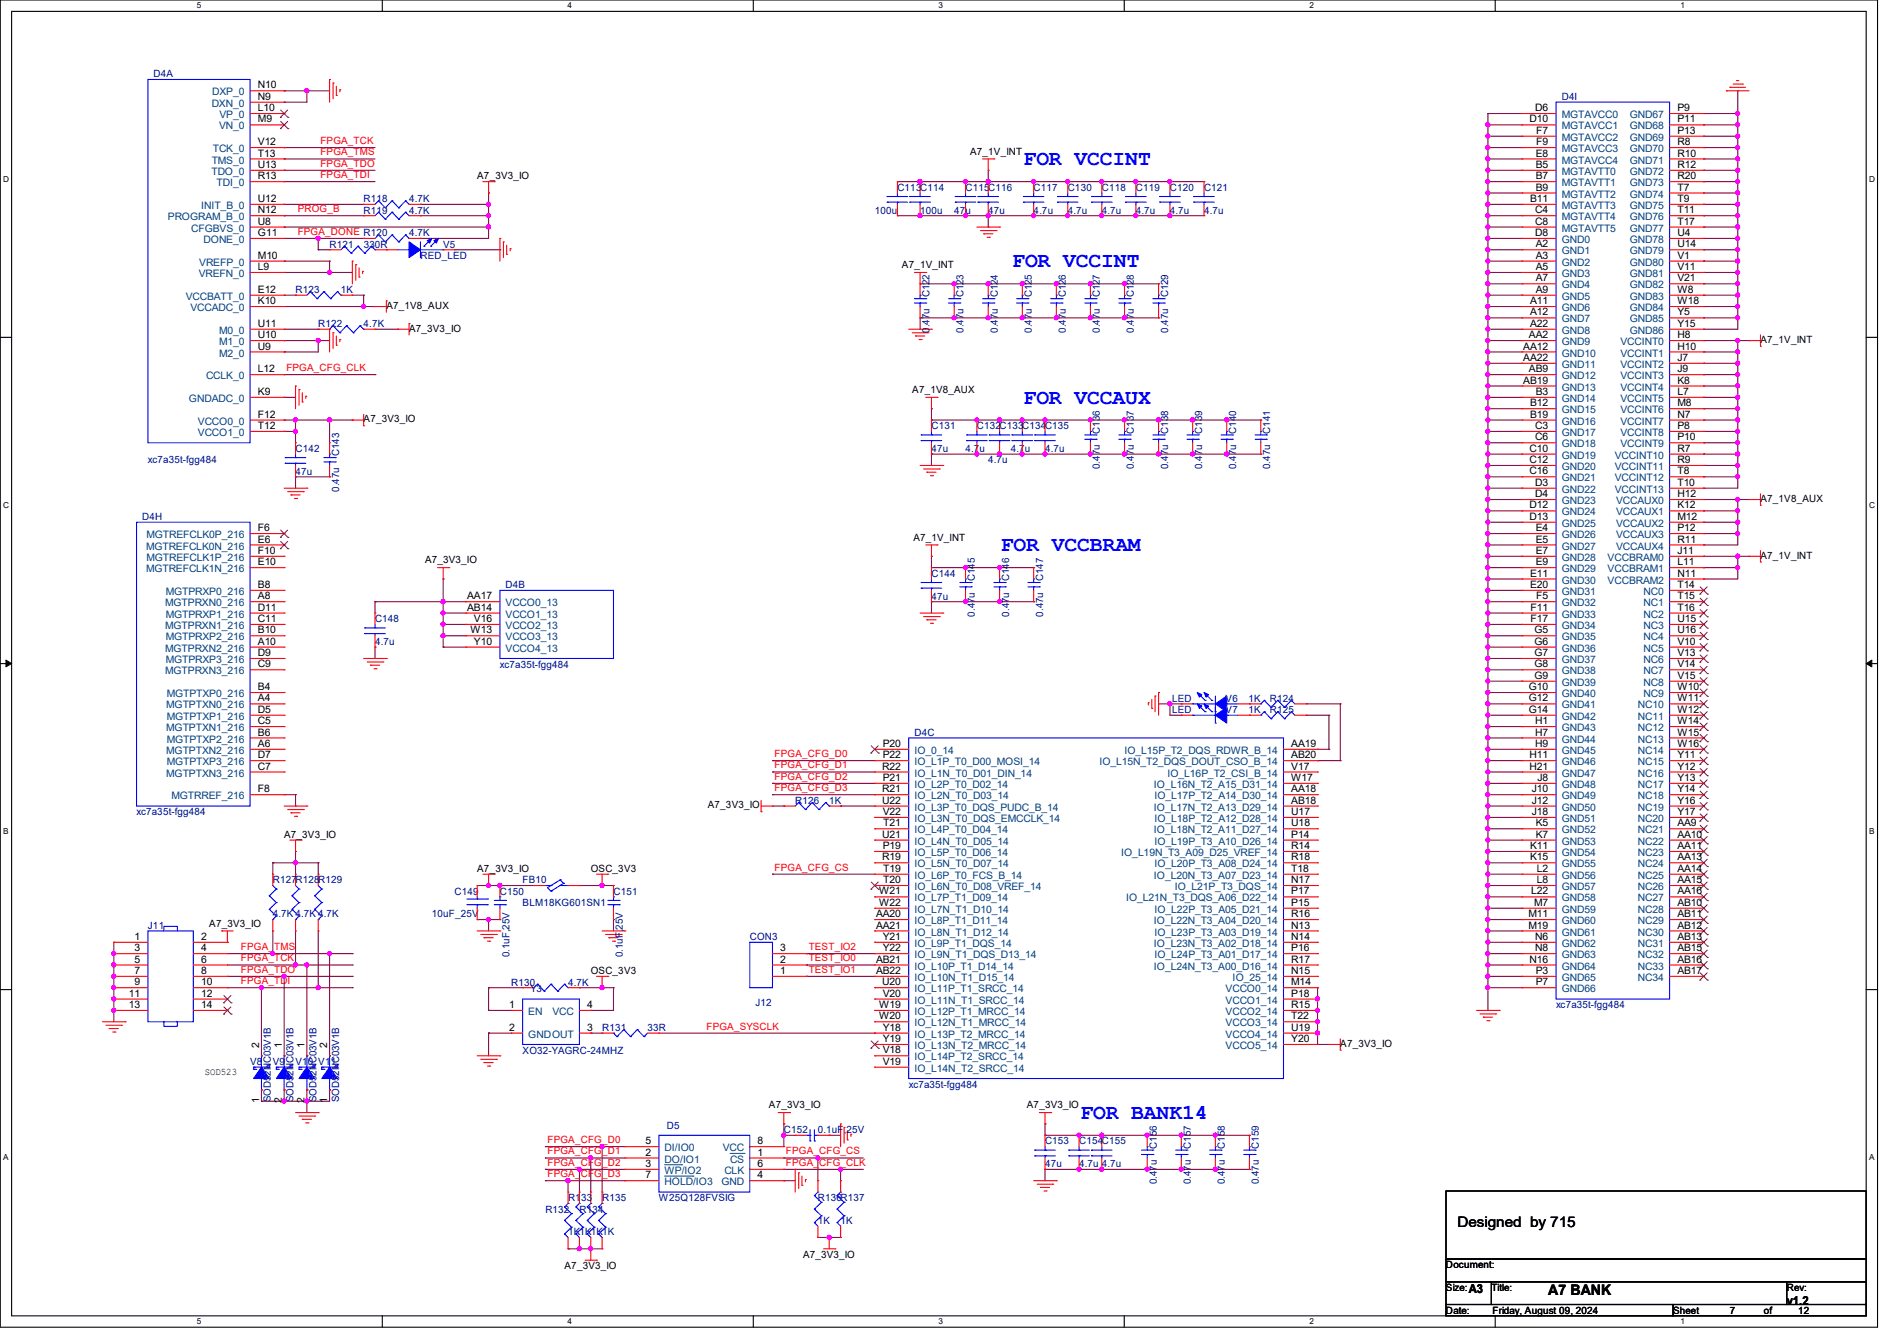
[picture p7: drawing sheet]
<svg xmlns="http://www.w3.org/2000/svg" width="297mm" height="210mm" viewBox="0 0 297 210" stroke-linecap="round" stroke-linejoin="round" font-family="sans-serif">
<defs><g id="words">
<g font-size="3.3" fill="#00f">
<text x="160.3" y="25.9">FOR VCCINT</text>
<text x="158.5" y="41.9">FOR VCCINT</text>
<text x="160.3" y="63.2">FOR VCCAUX</text>
<text x="156.7" y="86.3">FOR VCCBRAM</text>
<text x="169.1" y="175.2">FOR BANK14</text>
</g>
<g font-size="2.3">
<text x="228.2" y="192.2">Designed by 715</text>
<text x="242.4" y="202.9">A7 BANK</text>
</g>
<g font-size="1.9">
<text x="230" y="202.6">A3</text>
<text x="279.7" y="204.3">v1.2</text>
</g>
<g font-size="1.6" fill="#000080">
<text x="24" y="12.1">D4A</text>
<text x="244.5" y="15.7">D4I</text>
<text x="140.5" y="29.9">C113C114</text>
<text x="151.2" y="29.9">C115C116</text>
<text x="161.8" y="29.9">C117</text>
<text x="167.2" y="29.9">C130</text>
<text x="172.5" y="29.9">C118</text>
<text x="177.8" y="29.9">C119</text>
<text x="183.2" y="29.9">C120</text>
<text x="188.5" y="29.9">C121</text>
<text x="56.9" y="31.7">R118</text>
<text x="56.9" y="33.4">R119</text>
<text x="64" y="31.7">4.7K</text>
<text x="64" y="33.4">4.7K</text>
<text x="136.9" y="33.4">100u</text>
<text x="144.1" y="33.4">100u</text>
<text x="149.4" y="33.4">47u</text>
<text x="154.7" y="33.4">47u</text>
<text x="161.8" y="33.4">4.7u</text>
<text x="167.2" y="33.4">4.7u</text>
<text x="172.5" y="33.4">4.7u</text>
<text x="177.8" y="33.4">4.7u</text>
<text x="183.2" y="33.4">4.7u</text>
<text x="188.5" y="33.4">4.7u</text>
<text x="51.6" y="38.8">R121</text>
<text x="56.9" y="38.8">330R</text>
<text x="64" y="37">4.7K</text>
<text x="65.8" y="40.6">RED_LED</text>
<text x="69.4" y="38.8">V5</text>
<text x="46.3" y="45.9">R123</text>
<text x="53.4" y="45.9">1K</text>
<text x="145.5" y="46.6" transform="rotate(-90 145.5 46.6)">C122</text>
<text x="150.9" y="46.6" transform="rotate(-90 150.9 46.6)">C123</text>
<text x="156.2" y="46.6" transform="rotate(-90 156.2 46.6)">C124</text>
<text x="161.5" y="46.6" transform="rotate(-90 161.5 46.6)">C125</text>
<text x="166.9" y="46.6" transform="rotate(-90 166.9 46.6)">C126</text>
<text x="172.2" y="46.6" transform="rotate(-90 172.2 46.6)">C127</text>
<text x="177.5" y="46.6" transform="rotate(-90 177.5 46.6)">C128</text>
<text x="182.9" y="46.6" transform="rotate(-90 182.9 46.6)">C129</text>
<text x="49.8" y="51.2">R122</text>
<text x="56.9" y="51.2">4.7K</text>
<text x="145.5" y="52.1" transform="rotate(-90 145.5 52.1)">0.47u</text>
<text x="150.9" y="52.1" transform="rotate(-90 150.9 52.1)">0.47u</text>
<text x="156.2" y="52.1" transform="rotate(-90 156.2 52.1)">0.47u</text>
<text x="161.5" y="52.1" transform="rotate(-90 161.5 52.1)">0.47u</text>
<text x="166.9" y="52.1" transform="rotate(-90 166.9 52.1)">0.47u</text>
<text x="172.2" y="52.1" transform="rotate(-90 172.2 52.1)">0.47u</text>
<text x="177.5" y="52.1" transform="rotate(-90 177.5 52.1)">0.47u</text>
<text x="182.9" y="52.1" transform="rotate(-90 182.9 52.1)">0.47u</text>
<text x="46.3" y="70.8">C142</text>
<text x="53.1" y="71.5" transform="rotate(-90 53.1 71.5)">C143</text>
<text x="145.8" y="67.2">C131</text>
<text x="145.8" y="70.8">47u</text>
<text x="151.2" y="70.8">4.7u</text>
<text x="152.9" y="67.2">C132C133C134C135</text>
<text x="158.3" y="70.8">4.7u</text>
<text x="163.6" y="70.8">4.7u</text>
<text x="172.2" y="67.9" transform="rotate(-90 172.2 67.9)">C136</text>
<text x="177.5" y="67.9" transform="rotate(-90 177.5 67.9)">C137</text>
<text x="182.9" y="67.9" transform="rotate(-90 182.9 67.9)">C138</text>
<text x="188.2" y="67.9" transform="rotate(-90 188.2 67.9)">C139</text>
<text x="193.5" y="67.9" transform="rotate(-90 193.5 67.9)">C140</text>
<text x="198.9" y="67.9" transform="rotate(-90 198.9 67.9)">C141</text>
<text x="23.2" y="72.6">xc7a35t-fgg484</text>
<text x="46.3" y="74.3">47u</text>
<text x="53.1" y="77" transform="rotate(-90 53.1 77)">0.47u</text>
<text x="154.7" y="72.6">4.7u</text>
<text x="172.2" y="73.4" transform="rotate(-90 172.2 73.4)">0.47u</text>
<text x="177.5" y="73.4" transform="rotate(-90 177.5 73.4)">0.47u</text>
<text x="182.9" y="73.4" transform="rotate(-90 182.9 73.4)">0.47u</text>
<text x="188.2" y="73.4" transform="rotate(-90 188.2 73.4)">0.47u</text>
<text x="193.5" y="73.4" transform="rotate(-90 193.5 73.4)">0.47u</text>
<text x="198.9" y="73.4" transform="rotate(-90 198.9 73.4)">0.47u</text>
<text x="22.3" y="81.4">D4H</text>
<text x="79.2" y="92.1">D4B</text>
<text x="145.8" y="90.3">C144</text>
<text x="145.8" y="93.9">47u</text>
<text x="152.7" y="91" transform="rotate(-90 152.7 91)">C145</text>
<text x="158" y="91" transform="rotate(-90 158 91)">C146</text>
<text x="163.3" y="91" transform="rotate(-90 163.3 91)">C147</text>
<text x="58.7" y="97.4">C148</text>
<text x="58.7" y="101">4.7u</text>
<text x="152.7" y="96.6" transform="rotate(-90 152.7 96.6)">0.47u</text>
<text x="158" y="96.6" transform="rotate(-90 158 96.6)">0.47u</text>
<text x="163.3" y="96.6" transform="rotate(-90 163.3 96.6)">0.47u</text>
<text x="78.3" y="104.6">xc7a35t-fgg484</text>
<text x="183.5" y="109.9">LED</text>
<text x="183.5" y="111.7">LED</text>
<text x="191.9" y="109.9">V6</text>
<text x="191.9" y="111.7">V7</text>
<text x="195.5" y="109.9">1K</text>
<text x="195.5" y="111.7">1K</text>
<text x="198.8" y="109.9">R124</text>
<text x="198.8" y="111.7">R125</text>
<text x="143.2" y="115.2">D4C</text>
<text x="124.5" y="125.9">R126</text>
<text x="129.8" y="125.9">1K</text>
<text x="21.4" y="127.7">xc7a35t-fgg484</text>
<text x="42.7" y="138.3">R127R128R129</text>
<text x="42.7" y="143.7">4.7K 4.7K 4.7K</text>
<text x="67.6" y="143.7">10uF_25V</text>
<text x="71.2" y="140.1">C149</text>
<text x="78.3" y="140.1">C150</text>
<text x="81.8" y="138.3">FB10</text>
<text x="81.8" y="141.9">BLM18KG601SN1</text>
<text x="96.1" y="140.1">C151</text>
<text x="23.2" y="145.5">J11</text>
<text x="79.8" y="149.9" transform="rotate(-90 79.8 149.9)">0.1uF,25V</text>
<text x="97.5" y="149.9" transform="rotate(-90 97.5 149.9)">0.1uF,25V</text>
<text x="117.4" y="147.2">CON3</text>
<text x="80.1" y="154.3">R130</text>
<text x="83.1" y="155.4">Y3</text>
<text x="88.9" y="154.3">4.7K</text>
<text x="94.3" y="161.5">R131</text>
<text x="101.4" y="161.5">33R</text>
<text x="118.3" y="157.6">J12</text>
<text x="243.6" y="157.9">xc7a35t-fgg484</text>
<text x="39.2" y="166.8">V8</text>
<text x="42.7" y="166.8">V9</text>
<text x="46.3" y="166.8">V10 V11</text>
<text x="81.8" y="165">XO32-YAGRC-24MHZ</text>
<text x="42.4" y="172.6" transform="rotate(-90 42.4 172.6)">SOD52NC03V1B</text>
<text x="46" y="172.6" transform="rotate(-90 46 172.6)">SOD52NC03V1B</text>
<text x="49.5" y="172.6" transform="rotate(-90 49.5 172.6)">SOD52NC03V1B</text>
<text x="53.1" y="172.6" transform="rotate(-90 53.1 172.6)">SOD52NC03V1B</text>
<text x="142.3" y="170.3">xc7a35t-fgg484</text>
<text x="104.4" y="176.7">D5</text>
<text x="122.7" y="177.5">C152</text>
<text x="128.1" y="177.5">0.1uF,25V</text>
<text x="163.6" y="179.2">C153</text>
<text x="169" y="179.2">C154C155</text>
<text x="181.1" y="179.9" transform="rotate(-90 181.1 179.9)">C156</text>
<text x="186.4" y="179.9" transform="rotate(-90 186.4 179.9)">C157</text>
<text x="191.8" y="179.9" transform="rotate(-90 191.8 179.9)">C158</text>
<text x="197.1" y="179.9" transform="rotate(-90 197.1 179.9)">C159</text>
<text x="163.6" y="182.8">47u</text>
<text x="169" y="182.8">4.7u 4.7u</text>
<text x="181.1" y="185.5" transform="rotate(-90 181.1 185.5)">0.47u</text>
<text x="186.4" y="185.5" transform="rotate(-90 186.4 185.5)">0.47u</text>
<text x="191.8" y="185.5" transform="rotate(-90 191.8 185.5)">0.47u</text>
<text x="197.1" y="185.5" transform="rotate(-90 197.1 185.5)">0.47u</text>
<text x="85.4" y="189.9">R132</text>
<text x="88.9" y="188.1">R133</text>
<text x="90.7" y="189.9">R134</text>
<text x="94.3" y="188.1">R135</text>
<text x="103.2" y="188.1">W25Q128FVSIG</text>
<text x="128.1" y="188.1">R136R137</text>
<text x="128.1" y="191.7">1K</text>
<text x="131.6" y="191.7">1K</text>
<text x="88.9" y="193.5">1K1K1K1K</text>
</g>
<g font-size="1.6" fill="#004080">
<text x="33.1" y="16.7">DXN_0</text>
<text x="33.2" y="14.9">DXP_0</text>
<text x="33.3" y="23.8">TCK_0</text>
<text x="34.3" y="20.3">VN_0</text>
<text x="34.4" y="18.5">VP_0</text>
<text x="244.5" y="18.5">MGTAVCC0</text>
<text x="244.5" y="20.3">MGTAVCC1</text>
<text x="244.5" y="22.1">MGTAVCC2</text>
<text x="244.5" y="23.8">MGTAVCC3</text>
<text x="255.2" y="18.5">GND67</text>
<text x="255.2" y="20.3">GND68</text>
<text x="255.2" y="22.1">GND69</text>
<text x="255.2" y="23.8">GND70</text>
<text x="33.1" y="27.4">TDO_0</text>
<text x="33.1" y="25.6">TMS_0</text>
<text x="33.9" y="29.2">TDI_0</text>
<text x="244.5" y="25.6">MGTAVCC4</text>
<text x="244.5" y="27.4">MGTAVTT0</text>
<text x="244.5" y="29.2">MGTAVTT1</text>
<text x="255.2" y="25.6">GND71</text>
<text x="255.2" y="27.4">GND72</text>
<text x="255.2" y="29.2">GND73</text>
<text x="26.3" y="34.5">PROGRAM_B_0</text>
<text x="31.5" y="32.7">INIT_B_0</text>
<text x="244.5" y="30.9">MGTAVTT2</text>
<text x="244.5" y="32.7">MGTAVTT3</text>
<text x="244.5" y="34.5">MGTAVTT4</text>
<text x="255.2" y="30.9">GND74</text>
<text x="255.2" y="32.7">GND75</text>
<text x="255.2" y="34.5">GND76</text>
<text x="29.9" y="36.3">CFGBVS_0</text>
<text x="31.2" y="41.6">VREFP_0</text>
<text x="31.9" y="38.1">DONE_0</text>
<text x="244.5" y="36.3">MGTAVTT5</text>
<text x="244.5" y="38.1">GND0</text>
<text x="244.5" y="39.8">GND1</text>
<text x="244.5" y="41.6">GND2</text>
<text x="255.2" y="36.3">GND77</text>
<text x="255.2" y="38.1">GND78</text>
<text x="255.2" y="39.8">GND79</text>
<text x="255.2" y="41.6">GND80</text>
<text x="29.1" y="46.9">VCCBATT_0</text>
<text x="31.1" y="43.4">VREFN_0</text>
<text x="244.5" y="43.4">GND3</text>
<text x="244.5" y="45.2">GND4</text>
<text x="244.5" y="46.9">GND5</text>
<text x="255.2" y="43.4">GND81</text>
<text x="255.2" y="45.2">GND82</text>
<text x="255.2" y="46.9">GND83</text>
<text x="29.8" y="48.7">VCCADC_0</text>
<text x="34.3" y="52.3">M0_0</text>
<text x="244.5" y="48.7">GND6</text>
<text x="244.5" y="50.5">GND7</text>
<text x="244.5" y="52.3">GND8</text>
<text x="255.2" y="48.7">GND84</text>
<text x="255.2" y="50.5">GND85</text>
<text x="255.2" y="52.3">GND86</text>
<text x="32.3" y="59.4">CCLK_0</text>
<text x="34.3" y="54.1">M1_0</text>
<text x="34.3" y="55.8">M2_0</text>
<text x="244.5" y="54.1">GND9</text>
<text x="244.5" y="55.8">GND10</text>
<text x="244.5" y="57.6">GND11</text>
<text x="244.5" y="59.4">GND12</text>
<text x="253.7" y="54.1">VCCINT0</text>
<text x="253.7" y="55.8">VCCINT1</text>
<text x="253.7" y="57.6">VCCINT2</text>
<text x="253.7" y="59.4">VCCINT3</text>
<text x="29.6" y="63">GNDADC_0</text>
<text x="244.5" y="61.2">GND13</text>
<text x="244.5" y="63">GND14</text>
<text x="244.5" y="64.7">GND15</text>
<text x="253.7" y="61.2">VCCINT4</text>
<text x="253.7" y="63">VCCINT5</text>
<text x="253.7" y="64.7">VCCINT6</text>
<text x="31" y="66.5">VCCO0_0</text>
<text x="31" y="68.3">VCCO1_0</text>
<text x="244.5" y="66.5">GND16</text>
<text x="244.5" y="68.3">GND17</text>
<text x="244.5" y="70.1">GND18</text>
<text x="244.5" y="71.8">GND19</text>
<text x="252.8" y="71.8">VCCINT10</text>
<text x="253.7" y="66.5">VCCINT7</text>
<text x="253.7" y="68.3">VCCINT8</text>
<text x="253.7" y="70.1">VCCINT9</text>
<text x="244.5" y="73.6">GND20</text>
<text x="244.5" y="75.4">GND21</text>
<text x="244.5" y="77.2">GND22</text>
<text x="252.8" y="73.6">VCCINT11</text>
<text x="252.8" y="75.4">VCCINT12</text>
<text x="252.8" y="77.2">VCCINT13</text>
<text x="244.5" y="79">GND23</text>
<text x="244.5" y="80.7">GND24</text>
<text x="244.5" y="82.5">GND25</text>
<text x="253" y="79">VCCAUX0</text>
<text x="253" y="80.7">VCCAUX1</text>
<text x="253" y="82.5">VCCAUX2</text>
<text x="22.9" y="86.1">MGTREFCLK0N_216</text>
<text x="22.9" y="89.6">MGTREFCLK1N_216</text>
<text x="22.9" y="84.3">MGTREFCLK0P_216</text>
<text x="22.9" y="87.8">MGTREFCLK1P_216</text>
<text x="244.5" y="84.3">GND26</text>
<text x="244.5" y="86.1">GND27</text>
<text x="244.5" y="87.8">GND28</text>
<text x="244.5" y="89.6">GND29</text>
<text x="251.7" y="87.8">VCCBRAM0</text>
<text x="251.7" y="89.6">VCCBRAM1</text>
<text x="253" y="84.3">VCCAUX3</text>
<text x="253" y="86.1">VCCAUX4</text>
<text x="25.9" y="95">MGTPRXN0_216</text>
<text x="25.9" y="93.2">MGTPRXP0_216</text>
<text x="79.2" y="95">VCCO0_13</text>
<text x="244.5" y="91.4">GND30</text>
<text x="244.5" y="93.2">GND31</text>
<text x="244.5" y="95">GND32</text>
<text x="251.7" y="91.4">VCCBRAM2</text>
<text x="257.3" y="93.2">NC0</text>
<text x="257.3" y="95">NC1</text>
<text x="25.9" y="98.5">MGTPRXN1_216</text>
<text x="25.9" y="96.7">MGTPRXP1_216</text>
<text x="25.9" y="100.3">MGTPRXP2_216</text>
<text x="79.2" y="96.7">VCCO1_13</text>
<text x="79.2" y="98.5">VCCO2_13</text>
<text x="79.2" y="100.3">VCCO3_13</text>
<text x="244.5" y="96.7">GND33</text>
<text x="244.5" y="98.5">GND34</text>
<text x="244.5" y="100.3">GND35</text>
<text x="257.3" y="96.7">NC2</text>
<text x="257.3" y="98.5">NC3</text>
<text x="257.3" y="100.3">NC4</text>
<text x="25.9" y="102.1">MGTPRXN2_216</text>
<text x="25.9" y="105.6">MGTPRXN3_216</text>
<text x="25.9" y="103.8">MGTPRXP3_216</text>
<text x="79.2" y="102.1">VCCO4_13</text>
<text x="244.5" y="102.1">GND36</text>
<text x="244.5" y="103.8">GND37</text>
<text x="244.5" y="105.6">GND38</text>
<text x="244.5" y="107.4">GND39</text>
<text x="257.3" y="102.1">NC5</text>
<text x="257.3" y="103.8">NC6</text>
<text x="257.3" y="105.6">NC7</text>
<text x="257.3" y="107.4">NC8</text>
<text x="26" y="111">MGTPTXN0_216</text>
<text x="26.1" y="112.7">MGTPTXP1_216</text>
<text x="26.1" y="109.2">MGTPTXP0_216</text>
<text x="244.5" y="109.2">GND40</text>
<text x="244.5" y="111">GND41</text>
<text x="244.5" y="112.7">GND42</text>
<text x="256.5" y="111">NC10</text>
<text x="256.5" y="112.7">NC11</text>
<text x="257.3" y="109.2">NC9</text>
<text x="26" y="118.1">MGTPTXN2_216</text>
<text x="26" y="114.5">MGTPTXN1_216</text>
<text x="26.1" y="119.8">MGTPTXP3_216</text>
<text x="26.1" y="116.3">MGTPTXP2_216</text>
<text x="143.2" y="118.1">IO_0_14</text>
<text x="143.2" y="119.8">IO_L1P_T0_D00_MOSI_14</text>
<text x="172.1" y="119.8">IO_L15N_T2_DQS_DOUT_CSO_B_14</text>
<text x="176.1" y="118.1">IO_L15P_T2_DQS_RDWR_B_14</text>
<text x="244.5" y="114.5">GND43</text>
<text x="244.5" y="116.3">GND44</text>
<text x="244.5" y="118.1">GND45</text>
<text x="244.5" y="119.8">GND46</text>
<text x="256.5" y="114.5">NC12</text>
<text x="256.5" y="116.3">NC13</text>
<text x="256.5" y="118.1">NC14</text>
<text x="256.5" y="119.8">NC15</text>
<text x="26" y="121.6">MGTPTXN3_216</text>
<text x="26.8" y="125.2">MGTRREF_216</text>
<text x="143.2" y="121.6">IO_L1N_T0_D01_DIN_14</text>
<text x="143.2" y="123.4">IO_L2P_T0_D02_14</text>
<text x="143.2" y="125.2">IO_L2N_T0_D03_14</text>
<text x="180.7" y="123.4">IO_L16N_T2_A15_D31_14</text>
<text x="180.8" y="125.2">IO_L17P_T2_A14_D30_14</text>
<text x="182.8" y="121.6">IO_L16P_T2_CSI_B_14</text>
<text x="244.5" y="121.6">GND47</text>
<text x="244.5" y="123.4">GND48</text>
<text x="244.5" y="125.2">GND49</text>
<text x="256.5" y="121.6">NC16</text>
<text x="256.5" y="123.4">NC17</text>
<text x="256.5" y="125.2">NC18</text>
<text x="143.2" y="127">IO_L3P_T0_DQS_PUDC_B_14</text>
<text x="143.2" y="128.7">IO_L3N_T0_DQS_EMCCLK_14</text>
<text x="143.2" y="130.5">IO_L4P_T0_D04_14</text>
<text x="180.7" y="127">IO_L17N_T2_A13_D29_14</text>
<text x="180.7" y="130.5">IO_L18N_T2_A11_D27_14</text>
<text x="180.8" y="128.7">IO_L18P_T2_A12_D28_14</text>
<text x="244.5" y="127">GND50</text>
<text x="244.5" y="128.7">GND51</text>
<text x="244.5" y="130.5">GND52</text>
<text x="256.5" y="127">NC19</text>
<text x="256.5" y="128.7">NC20</text>
<text x="256.5" y="130.5">NC21</text>
<text x="143.2" y="132.3">IO_L4N_T0_D05_14</text>
<text x="143.2" y="134.1">IO_L5P_T0_D06_14</text>
<text x="143.2" y="135.8">IO_L5N_T0_D07_14</text>
<text x="143.2" y="137.6">IO_L6P_T0_FCS_B_14</text>
<text x="175.6" y="134.1">IO_L19N_T3_A09_D25_VREF_14</text>
<text x="180.7" y="137.6">IO_L20N_T3_A07_D23_14</text>
<text x="180.8" y="132.3">IO_L19P_T3_A10_D26_14</text>
<text x="180.8" y="135.8">IO_L20P_T3_A08_D24_14</text>
<text x="244.5" y="132.3">GND53</text>
<text x="244.5" y="134.1">GND54</text>
<text x="244.5" y="135.8">GND55</text>
<text x="244.5" y="137.6">GND56</text>
<text x="256.5" y="132.3">NC22</text>
<text x="256.5" y="134.1">NC23</text>
<text x="256.5" y="135.8">NC24</text>
<text x="256.5" y="137.6">NC25</text>
<text x="143.2" y="139.4">IO_L6N_T0_D08_VREF_14</text>
<text x="143.2" y="141.2">IO_L7P_T1_D09_14</text>
<text x="143.2" y="143">IO_L7N_T1_D10_14</text>
<text x="176.3" y="141.2">IO_L21N_T3_DQS_A06_D22_14</text>
<text x="180.8" y="143">IO_L22P_T3_A05_D21_14</text>
<text x="183.9" y="139.4">IO_L21P_T3_DQS_14</text>
<text x="244.5" y="139.4">GND57</text>
<text x="244.5" y="141.2">GND58</text>
<text x="244.5" y="143">GND59</text>
<text x="256.5" y="139.4">NC26</text>
<text x="256.5" y="141.2">NC27</text>
<text x="256.5" y="143">NC28</text>
<text x="143.2" y="144.7">IO_L8P_T1_D11_14</text>
<text x="143.2" y="146.5">IO_L8N_T1_D12_14</text>
<text x="143.2" y="148.3">IO_L9P_T1_DQS_14</text>
<text x="180.7" y="144.7">IO_L22N_T3_A04_D20_14</text>
<text x="180.7" y="148.3">IO_L23N_T3_A02_D18_14</text>
<text x="180.8" y="146.5">IO_L23P_T3_A03_D19_14</text>
<text x="244.5" y="144.7">GND60</text>
<text x="244.5" y="146.5">GND61</text>
<text x="244.5" y="148.3">GND62</text>
<text x="256.5" y="144.7">NC29</text>
<text x="256.5" y="146.5">NC30</text>
<text x="256.5" y="148.3">NC31</text>
<text x="143.2" y="150.1">IO_L9N_T1_DQS_D13_14</text>
<text x="143.2" y="151.9">IO_L10P_T1_D14_14</text>
<text x="143.2" y="153.6">IO_L10N_T1_D15_14</text>
<text x="143.2" y="155.4">IO_L11P_T1_SRCC_14</text>
<text x="180.7" y="151.9">IO_L24N_T3_A00_D16_14</text>
<text x="180.8" y="150.1">IO_L24P_T3_A01_D17_14</text>
<text x="191.9" y="155.4">VCCO0_14</text>
<text x="193" y="153.6">IO_25_14</text>
<text x="244.5" y="150.1">GND63</text>
<text x="244.5" y="151.9">GND64</text>
<text x="244.5" y="153.6">GND65</text>
<text x="244.5" y="155.4">GND66</text>
<text x="256.5" y="150.1">NC32</text>
<text x="256.5" y="151.9">NC33</text>
<text x="256.5" y="153.6">NC34</text>
<text x="82.7" y="159">EN</text>
<text x="86.5" y="159">VCC</text>
<text x="143.2" y="157.2">IO_L11N_T1_SRCC_14</text>
<text x="143.2" y="159">IO_L12P_T1_MRCC_14</text>
<text x="143.2" y="160.7">IO_L12N_T1_MRCC_14</text>
<text x="191.9" y="157.2">VCCO1_14</text>
<text x="191.9" y="159">VCCO2_14</text>
<text x="191.9" y="160.7">VCCO3_14</text>
<text x="82.7" y="162.5">GNDOUT</text>
<text x="143.2" y="162.5">IO_L13P_T2_MRCC_14</text>
<text x="143.2" y="164.3">IO_L13N_T2_MRCC_14</text>
<text x="143.2" y="166.1">IO_L14P_T2_SRCC_14</text>
<text x="143.2" y="167.9">IO_L14N_T2_SRCC_14</text>
<text x="191.9" y="162.5">VCCO4_14</text>
<text x="191.9" y="164.3">VCCO5_14</text>
<text x="104.1" y="182.1">DO/IO1</text>
<text x="104.1" y="183.9">WP/IO2</text>
<text x="104.1" y="180.3">DI/IO0</text>
<text x="104.1" y="185.6">HOLD/IO3</text>
<text x="112.9" y="185.6">GND</text>
<text x="113.2" y="180.3">VCC</text>
<text x="113.4" y="183.9">CLK</text>
<text x="114.3" y="182.1">CS</text>
</g>
<g font-size="1.6">
<text x="40.4" y="13.8">N10</text>
<text x="40.4" y="15.6">N9</text>
<text x="40.4" y="17.4">L10</text>
<text x="240.4" y="17.4">D6</text>
<text x="262.6" y="17.4">P9</text>
<text x="40.4" y="19.2">M9</text>
<text x="40.4" y="22.7">V12</text>
<text x="239.5" y="19.2">D10</text>
<text x="240.5" y="21">F7</text>
<text x="240.5" y="22.7">F9</text>
<text x="262.6" y="19.2">P11</text>
<text x="262.6" y="21">P13</text>
<text x="262.6" y="22.7">R8</text>
<text x="40.4" y="28.1">R13</text>
<text x="40.4" y="26.3">U13</text>
<text x="40.4" y="24.5">T13</text>
<text x="74.7" y="28.1">A7_3V3_IO</text>
<text x="151.9" y="24.2">A7_1V_INT</text>
<text x="240.4" y="24.5">E8</text>
<text x="240.4" y="26.3">B5</text>
<text x="240.4" y="28.1">B7</text>
<text x="240.4" y="29.8">B9</text>
<text x="262.6" y="24.5">R10</text>
<text x="262.6" y="26.3">R12</text>
<text x="262.6" y="28.1">R20</text>
<text x="262.6" y="29.8">T7</text>
<text x="40.4" y="31.6">U12</text>
<text x="40.4" y="35.2">U8</text>
<text x="40.4" y="33.4">N12</text>
<text x="239.6" y="31.6">B11</text>
<text x="240.4" y="33.4">C4</text>
<text x="240.4" y="35.2">C8</text>
<text x="262.6" y="31.6">T9</text>
<text x="262.6" y="33.4">T11</text>
<text x="262.6" y="35.2">T17</text>
<text x="40.4" y="37">G11</text>
<text x="40.4" y="40.5">M10</text>
<text x="141.2" y="42">A7_1V_INT</text>
<text x="240.4" y="37">D8</text>
<text x="240.4" y="38.7">A2</text>
<text x="240.4" y="40.5">A3</text>
<text x="262.6" y="37">U4</text>
<text x="262.6" y="38.7">U14</text>
<text x="262.6" y="40.5">V1</text>
<text x="40.4" y="47.6">K10</text>
<text x="40.4" y="45.8">E12</text>
<text x="40.4" y="42.3">L9</text>
<text x="239.6" y="47.6">A11</text>
<text x="240.4" y="42.3">A5</text>
<text x="240.4" y="44.1">A7</text>
<text x="240.4" y="45.8">A9</text>
<text x="262.6" y="42.3">V11</text>
<text x="262.6" y="44.1">V21</text>
<text x="262.6" y="45.8">W8</text>
<text x="262.6" y="47.6">W18</text>
<text x="40.4" y="51.2">U11</text>
<text x="40.4" y="53">U10</text>
<text x="60.5" y="48.4">A7_1V8_AUX</text>
<text x="64.1" y="51.9">A7_3V3_IO</text>
<text x="239.4" y="53">AA2</text>
<text x="239.6" y="49.4">A12</text>
<text x="239.6" y="51.2">A22</text>
<text x="262.6" y="49.4">Y5</text>
<text x="262.6" y="51.2">Y15</text>
<text x="262.6" y="53">H8</text>
<text x="275.6" y="53.7">A7_1V_INT</text>
<text x="40.4" y="58.3">L12</text>
<text x="40.4" y="54.7">U9</text>
<text x="238.5" y="54.7">AA12</text>
<text x="238.5" y="56.5">AA22</text>
<text x="239.4" y="58.3">AB9</text>
<text x="262.6" y="54.7">H10</text>
<text x="262.6" y="56.5">J7</text>
<text x="262.6" y="58.3">J9</text>
<text x="40.4" y="61.8">K9</text>
<text x="40.4" y="65.4">F12</text>
<text x="142.8" y="61.6">A7_1V8_AUX</text>
<text x="238.5" y="60.1">AB19</text>
<text x="239.6" y="63.6">B12</text>
<text x="239.6" y="65.4">B19</text>
<text x="240.4" y="61.8">B3</text>
<text x="262.6" y="60.1">K8</text>
<text x="262.6" y="61.8">L7</text>
<text x="262.6" y="63.6">M8</text>
<text x="262.6" y="65.4">N7</text>
<text x="40.4" y="67.2">T12</text>
<text x="56.9" y="66.2">A7_3V3_IO</text>
<text x="239.5" y="70.7">C10</text>
<text x="240.4" y="67.2">C3</text>
<text x="240.4" y="69">C6</text>
<text x="262.6" y="67.2">P8</text>
<text x="262.6" y="69">P10</text>
<text x="262.6" y="70.7">R7</text>
<text x="239.5" y="72.5">C12</text>
<text x="239.5" y="74.3">C16</text>
<text x="240.4" y="76.1">D3</text>
<text x="240.4" y="77.9">D4</text>
<text x="262.6" y="72.5">R9</text>
<text x="262.6" y="74.3">T8</text>
<text x="262.6" y="76.1">T10</text>
<text x="262.6" y="77.9">H12</text>
<text x="40.4" y="83.2">F6</text>
<text x="239.5" y="79.6">D12</text>
<text x="239.5" y="81.4">D13</text>
<text x="240.4" y="83.2">E4</text>
<text x="262.6" y="79.6">K12</text>
<text x="262.6" y="81.4">M12</text>
<text x="262.6" y="83.2">P12</text>
<text x="275.6" y="78.6">A7_1V8_AUX</text>
<text x="40.4" y="85">E6</text>
<text x="40.4" y="86.7">F10</text>
<text x="40.4" y="88.5">E10</text>
<text x="66.5" y="88.2">A7_3V3_IO</text>
<text x="143" y="84.7">A7_1V_INT</text>
<text x="240.4" y="85">E5</text>
<text x="240.4" y="86.7">E7</text>
<text x="240.4" y="88.5">E9</text>
<text x="262.6" y="85">R11</text>
<text x="262.6" y="86.7">J11</text>
<text x="262.6" y="88.5">L11</text>
<text x="275.6" y="87.5">A7_1V_INT</text>
<text x="40.4" y="95.6">D11</text>
<text x="40.4" y="92.1">B8</text>
<text x="40.4" y="93.9">A8</text>
<text x="73.2" y="93.9">AA17</text>
<text x="73.2" y="95.6">AB14</text>
<text x="239.6" y="90.3">E11</text>
<text x="239.6" y="92.1">E20</text>
<text x="239.6" y="95.6">F11</text>
<text x="240.5" y="93.9">F5</text>
<text x="262.6" y="90.3">N11</text>
<text x="262.6" y="92.1">T14</text>
<text x="262.6" y="93.9">T15</text>
<text x="262.6" y="95.6">T16</text>
<text x="40.4" y="99.2">B10</text>
<text x="40.4" y="97.4">C11</text>
<text x="40.4" y="101">A10</text>
<text x="73.7" y="99.2">W13</text>
<text x="74.2" y="97.4">V16</text>
<text x="74.2" y="101">Y10</text>
<text x="239.6" y="97.4">F17</text>
<text x="240.2" y="99.2">G5</text>
<text x="240.2" y="101">G6</text>
<text x="262.6" y="97.4">U15</text>
<text x="262.6" y="99.2">U16</text>
<text x="262.6" y="101">V10</text>
<text x="40.4" y="102.7">D9</text>
<text x="40.4" y="104.5">C9</text>
<text x="240.2" y="102.7">G7</text>
<text x="240.2" y="104.5">G8</text>
<text x="240.2" y="106.3">G9</text>
<text x="262.6" y="102.7">V13</text>
<text x="262.6" y="104.5">V14</text>
<text x="262.6" y="106.3">V15</text>
<text x="40.4" y="111.6">D5</text>
<text x="40.4" y="113.4">C5</text>
<text x="40.4" y="108.1">B4</text>
<text x="40.4" y="109.9">A4</text>
<text x="239.3" y="108.1">G10</text>
<text x="239.3" y="109.9">G12</text>
<text x="239.3" y="111.6">G14</text>
<text x="240.4" y="113.4">H1</text>
<text x="262.6" y="108.1">W10</text>
<text x="262.6" y="109.9">W11</text>
<text x="262.6" y="111.6">W12</text>
<text x="262.6" y="113.4">W14</text>
<text x="40.4" y="118.7">D7</text>
<text x="40.4" y="115.2">B6</text>
<text x="40.4" y="117">A6</text>
<text x="138.2" y="117">P20</text>
<text x="138.2" y="118.7">P22</text>
<text x="202.2" y="117">AA19</text>
<text x="202.2" y="118.7">AB20</text>
<text x="239.5" y="118.7">H11</text>
<text x="240.4" y="115.2">H7</text>
<text x="240.4" y="117">H9</text>
<text x="262.6" y="115.2">W15</text>
<text x="262.6" y="117">W16</text>
<text x="262.6" y="118.7">Y11</text>
<text x="40.4" y="124.1">F8</text>
<text x="40.4" y="120.5">C7</text>
<text x="138.1" y="120.5">R22</text>
<text x="138.1" y="124.1">R21</text>
<text x="138.1" y="125.9">U22</text>
<text x="138.2" y="122.3">P21</text>
<text x="202.2" y="120.5">V17</text>
<text x="202.2" y="122.3">W17</text>
<text x="202.2" y="124.1">AA18</text>
<text x="202.2" y="125.9">AB18</text>
<text x="239.5" y="120.5">H21</text>
<text x="239.8" y="124.1">J10</text>
<text x="239.8" y="125.9">J12</text>
<text x="240.7" y="122.3">J8</text>
<text x="262.6" y="120.5">Y12</text>
<text x="262.6" y="122.3">Y13</text>
<text x="262.6" y="124.1">Y14</text>
<text x="262.6" y="125.9">Y16</text>
<text x="44.5" y="131.2">A7_3V3_IO</text>
<text x="110.8" y="126.6">A7_3V3_IO</text>
<text x="138.1" y="131.2">U21</text>
<text x="138.2" y="127.6">V22</text>
<text x="138.3" y="129.4">T21</text>
<text x="202.2" y="127.6">U17</text>
<text x="202.2" y="129.4">U18</text>
<text x="202.2" y="131.2">P14</text>
<text x="239.8" y="127.6">J18</text>
<text x="240.4" y="129.4">K5</text>
<text x="240.4" y="131.2">K7</text>
<text x="262.6" y="127.6">Y17</text>
<text x="262.6" y="129.4">AA9</text>
<text x="262.6" y="131.2">AA10</text>
<text x="74.7" y="136.6">A7_3V3_IO</text>
<text x="92.5" y="136.6">OSC_3V3</text>
<text x="138.1" y="134.7">R19</text>
<text x="138.2" y="133">P19</text>
<text x="138.3" y="136.5">T19</text>
<text x="202.2" y="133">R14</text>
<text x="202.2" y="134.7">R18</text>
<text x="202.2" y="136.5">T18</text>
<text x="239.6" y="133">K11</text>
<text x="239.6" y="134.7">K15</text>
<text x="240.6" y="136.5">L2</text>
<text x="262.6" y="133">AA11</text>
<text x="262.6" y="134.7">AA13</text>
<text x="262.6" y="136.5">AA14</text>
<text x="137.2" y="143.6">AA20</text>
<text x="137.7" y="140.1">W21</text>
<text x="137.7" y="141.9">W22</text>
<text x="138.3" y="138.3">T20</text>
<text x="202.2" y="138.3">N17</text>
<text x="202.2" y="140.1">P17</text>
<text x="202.2" y="141.9">P15</text>
<text x="202.2" y="143.6">R16</text>
<text x="239.3" y="143.6">M11</text>
<text x="239.7" y="140.1">L22</text>
<text x="240.2" y="141.9">M7</text>
<text x="240.6" y="138.3">L8</text>
<text x="262.6" y="138.3">AA15</text>
<text x="262.6" y="140.1">AA16</text>
<text x="262.6" y="141.9">AB10</text>
<text x="262.6" y="143.6">AB11</text>
<text x="21" y="147.2">1</text>
<text x="21" y="149">3</text>
<text x="31.5" y="147.2">2</text>
<text x="31.5" y="149">4</text>
<text x="32.8" y="145.1">A7_3V3_IO</text>
<text x="122.2" y="149">3</text>
<text x="137.2" y="145.4">AA21</text>
<text x="138.2" y="147.2">Y21</text>
<text x="138.2" y="149">Y22</text>
<text x="202.2" y="145.4">N13</text>
<text x="202.2" y="147.2">N14</text>
<text x="202.2" y="149">P16</text>
<text x="239.3" y="145.4">M19</text>
<text x="240.4" y="147.2">N6</text>
<text x="240.4" y="149">N8</text>
<text x="262.6" y="145.4">AB12</text>
<text x="262.6" y="147.2">AB13</text>
<text x="262.6" y="149">AB15</text>
<text x="21" y="150.8">5</text>
<text x="21" y="152.5">7</text>
<text x="21" y="154.3">9</text>
<text x="31.5" y="150.8">6</text>
<text x="31.5" y="152.5">8</text>
<text x="31.5" y="154.3">10</text>
<text x="92.5" y="152.6">OSC_3V3</text>
<text x="122.2" y="152.5">1</text>
<text x="122.2" y="150.8">2</text>
<text x="137.2" y="150.8">AB21</text>
<text x="137.2" y="152.5">AB22</text>
<text x="138.1" y="154.3">U20</text>
<text x="202.2" y="150.8">R17</text>
<text x="202.2" y="152.5">N15</text>
<text x="202.2" y="154.3">M14</text>
<text x="239.5" y="150.8">N16</text>
<text x="240.4" y="152.5">P3</text>
<text x="240.4" y="154.3">P7</text>
<text x="262.6" y="150.8">AB16</text>
<text x="262.6" y="152.5">AB17</text>
<text x="20.2" y="156.1">11</text>
<text x="20.2" y="157.9">13</text>
<text x="31.5" y="156.1">12</text>
<text x="31.5" y="157.9">14</text>
<text x="79.7" y="157.9">1</text>
<text x="79.7" y="161.4">2</text>
<text x="91.9" y="161.4">3</text>
<text x="91.9" y="157.9">4</text>
<text x="137.7" y="157.9">W19</text>
<text x="137.7" y="159.6">W20</text>
<text x="138.2" y="156.1">V20</text>
<text x="138.2" y="161.4">Y18</text>
<text x="202.2" y="156.1">P18</text>
<text x="202.2" y="157.9">R15</text>
<text x="202.2" y="159.6">T22</text>
<text x="202.2" y="161.4">U19</text>
<text x="40.6" y="164.1" transform="rotate(-90 40.6 164.1)">2</text>
<text x="44.1" y="164.1" transform="rotate(-90 44.1 164.1)">1</text>
<text x="47.7" y="164.1" transform="rotate(-90 47.7 164.1)">1</text>
<text x="51.2" y="164.1" transform="rotate(-90 51.2 164.1)">2</text>
<text x="138.2" y="163.2">Y19</text>
<text x="138.2" y="165">V18</text>
<text x="138.2" y="166.8">V19</text>
<text x="202.2" y="163.2">Y20</text>
<text x="209.8" y="164">A7_3V3_IO</text>
<text x="32" y="168.4">SOD523</text>
<text x="40.6" y="172.8" transform="rotate(-90 40.6 172.8)">1</text>
<text x="44.1" y="172.8" transform="rotate(-90 44.1 172.8)">2</text>
<text x="47.7" y="172.8" transform="rotate(-90 47.7 172.8)">2</text>
<text x="51.2" y="172.8" transform="rotate(-90 51.2 172.8)">1</text>
<text x="120.4" y="173.6">A7_3V3_IO</text>
<text x="160.8" y="173.6">A7_3V3_IO</text>
<text x="101" y="179.2">5</text>
<text x="118.6" y="179.2">8</text>
<text x="101" y="181">2</text>
<text x="101" y="182.8">3</text>
<text x="101" y="184.5">7</text>
<text x="118.6" y="181">1</text>
<text x="118.6" y="184.5">4</text>
<text x="118.6" y="182.8">6</text>
<text x="125.7" y="197">A7_3V3_IO</text>
<text x="88.4" y="198.8">A7_3V3_IO</text>
<text x="226.4" y="202.2">Size:</text>
<text x="226.4" y="198.6">Document:</text>
<text x="233.5" y="202.2">Title:</text>
<text x="279.7" y="202.2">Rev:</text>
<text x="226.4" y="205.7">Date:</text>
<text x="233.7" y="205.7">Friday, August 09, 2024</text>
<text x="262" y="205.7">Sheet</text>
<text x="270.8" y="205.7">7</text>
<text x="276.2" y="205.7">of</text>
<text x="281.5" y="205.7">12</text>
</g>
<g font-size="1.6" fill="#f00">
<text x="50.2" y="22.6">FPGA_TCK</text>
<text x="50.2" y="24.3">FPGA_TMS</text>
<text x="50.2" y="26.1">FPGA_TDO</text>
<text x="50.2" y="27.9">FPGA_TDI</text>
<text x="46.6" y="33.2">PROG_B</text>
<text x="46.6" y="36.8">FPGA_DONE R120</text>
<text x="44.8" y="58.1">FPGA_CFG_CLK</text>
<text x="121.3" y="118.6">FPGA_CFG_D0</text>
<text x="121.3" y="120.4">FPGA_CFG_D1</text>
<text x="121.3" y="122.1">FPGA_CFG_D2</text>
<text x="121.3" y="123.9">FPGA_CFG_D3</text>
<text x="121.3" y="136.4">FPGA_CFG_CS</text>
<text x="37.7" y="148.8">FPGA_TMS</text>
<text x="126.6" y="148.8">TEST_IO2</text>
<text x="37.7" y="150.6">FPGA_TCK</text>
<text x="37.7" y="152.4">FPGA_TDO</text>
<text x="37.7" y="154.1">FPGA_TDI</text>
<text x="126.6" y="150.6">TEST_IO0</text>
<text x="126.6" y="152.4">TEST_IO1</text>
<text x="110.6" y="161.2">FPGA_SYSCLK</text>
<text x="85.7" y="179">FPGA_CFG_D0</text>
<text x="85.7" y="180.8">FPGA_CFG_D1</text>
<text x="85.7" y="182.6">FPGA_CFG_D2</text>
<text x="85.7" y="184.4">FPGA_CFG_D3</text>
<text x="123.1" y="182.6">FPGA_CFG_CLK</text>
<text x="123.1" y="180.8">FPGA_CFG_CS</text>
</g>
<g font-size="1.3">
<text x="30.8" y="1.3">5</text>
<text x="88.9" y="1.3">4</text>
<text x="146.9" y="1.3">3</text>
<text x="205" y="1.3">2</text>
<text x="263.1" y="1.3">1</text>
<text x=".5" y="28.4">D</text>
<text x="292.7" y="28.4">D</text>
<text x=".5" y="79.5">C</text>
<text x="292.7" y="79.5">C</text>
<text x=".5" y="130.6">B</text>
<text x="292.7" y="130.6">B</text>
<text x=".5" y="181.7">A</text>
<text x="292.7" y="181.7">A</text>
<text x="30.8" y="207.4">5</text>
<text x="88.9" y="207.4">4</text>
<text x="146.9" y="207.4">3</text>
<text x="205" y="207.4">2</text>
<text x="263.1" y="207.4">1</text>
</g>
</g></defs>
<path d="M0 0h294v207.9h-294zM1.8 1.8h290.4v204.3h-290.4z" fill="none" stroke="#000" stroke-width=".17"/>
<g fill="#fff">
<path d="M30.8 .2h.7v1.4h-.7z"/>
<path d="M30.8 206.2h.7v1.4h-.7z"/>
</g>
<path d="M59.9 0v1.8M59.9 206.1v1.8" fill="none" stroke="#000" stroke-width=".17"/>
<g fill="#fff">
<path d="M88.9 .2h.6v1.4h-.6z"/>
<path d="M88.9 206.2h.6v1.4h-.6z"/>
</g>
<path d="M117.9 0v1.8M117.9 206.1v1.8" fill="none" stroke="#000" stroke-width=".17"/>
<g fill="#fff">
<path d="M146.9 .2h.7v1.4h-.7z"/>
<path d="M146.9 206.2h.7v1.4h-.7z"/>
</g>
<path d="M176 0v1.8M176 206.1v1.8" fill="none" stroke="#000" stroke-width=".17"/>
<g fill="#fff">
<path d="M205 .2h.7v1.4h-.7z"/>
<path d="M205 206.2h.7v1.4h-.7z"/>
</g>
<path d="M234.1 0v1.8M234.1 206.1v1.8" fill="none" stroke="#000" stroke-width=".17"/>
<g fill="#fff">
<path d="M263.1 .2h.7v1.4h-.7z"/>
<path d="M263.1 206.2h.7v1.4h-.7z"/>
<path d="M.5 27.3h.9v1.4h-.9z"/>
<path d="M292.7 27.3h.8v1.4h-.8z"/>
<path d="M.5 78.4h.9v1.4h-.9z"/>
<path d="M292.7 78.4h.8v1.4h-.8z"/>
</g>
<path d="M0 52.8h1.8M292.2 52.8h1.8" fill="none" stroke="#000" stroke-width=".17"/>
<g fill="#fff">
<path d="M.5 129.5h.8v1.4h-.8z"/>
<path d="M292.7 129.5h.8v1.4h-.8z"/>
</g>
<path d="M0 103.9h1.8M292.2 103.9h1.8" fill="none" stroke="#000" stroke-width=".17"/>
<path d="M.9 103.4l.9 .5-.9 .5zM292.2 103.9l.9-.5v1z" fill="#000" stroke="#000" stroke-width=".16"/>
<g fill="#fff">
<path d="M.5 180.5h.8v1.4h-.8z"/>
<path d="M292.7 180.5h.8v1.4h-.8z"/>
</g>
<path d="M0 155h1.8M292.2 155h1.8M226.4 186.5h65.8v10.7h-65.8zM226.4 197.2h65.8v3.5h-65.8zM226.4 200.7h7.1v3.6h-7.1zM226.4 204.3h35.6v1.8h-35.6zM233.5 200.7h46.2v3.6h-46.2zM262 204.3h30.2v1.8h-30.2zM279.7 200.7h12.5v3.6h-12.5z" fill="none" stroke="#000" stroke-width=".17"/>
<g fill="none" stroke="#800040" stroke-width=".17">
<path d="M44.5 14.2h.1M44.5 16h.1M44.5 14.2h7.1M48 14.2h.1M48 14.2v1.8h-3.5M233 19.6h.1M233 17.8h.1M233 17.8v140.4M233 19.6h5.3M233 17.8h5.3M266.7 19.6h.1M266.7 17.8h.1"/>
<path d="M266.7 19.6h5.4M266.7 17.8h5.4M272.1 14.2h.1M272.1 17.8h.1M272.1 19.6h.1M272.1 14.2v37.4h-5.4M44.5 23.1h.1M44.5 24.9h.1M44.5 26.7h.1M44.5 28.4h.1M44.5 32h.1M44.5 33.8h.1"/>
<path d="M44.5 35.6h.1M44.5 23.1h14.2M44.5 24.9h14.2M44.5 26.7h14.2M44.5 28.4h14.2M44.5 32h12.4M44.5 33.8h12.4M44.5 35.6h32M44.5 37.3h12.4M49.8 37.3h.1M49.8 39.1h.1M49.8 37.3v1.8"/>
<path d="M49.8 39.1h1.8M56.9 37.3h.1M65.8 32h.1M65.8 33.8h.1M65.8 37.3h.1M65.8 32h10.7M65.8 33.8h10.7M71.2 39.1h7.1M76.5 30.2h.1M76.5 32h.1M76.5 33.8h.1M76.5 35.6h.1"/>
<path d="M76.5 30.2v7.1h-10.7M78.3 39.1h.1M140.5 28.4h.1M140.5 33.8h.1M140.5 28.4h48M140.5 33.8h48M144.1 28.4h.1M144.1 33.8h.1M151.2 33.8h.1M151.2 28.4h.1M154.7 28.4h.1M154.7 35.6h.1"/>
<path d="M154.7 26.7v1.7M154.7 33.8v1.8M161.8 28.4h.1M161.8 33.8h.1M167.2 28.4h.1M167.2 33.8h.1M172.5 28.4h.1M172.5 33.8h.1M177.8 28.4h.1M177.8 33.8h.1M183.2 28.4h.1M183.2 33.8h.1"/>
<path d="M233 26.7h.1M233 28.4h.1M233 30.2h.1M233 32h.1M233 33.8h.1M233 35.6h.1M233 37.3h.1M233 24.9h.1M233 23.1h.1M233 21.3h.1M233 39.1h.1M233 23.1h5.3"/>
<path d="M233 24.9h5.3M233 26.7h5.3M233 28.4h5.3M233 32h5.3M233 33.8h5.3M233 35.6h5.3M233 37.3h5.3M233 39.1h5.3M233 30.2h5.3M233 21.3h5.3M266.7 21.3h.1M266.7 26.7h.1"/>
<path d="M266.7 24.9h.1M266.7 23.1h.1M266.7 32h.1M266.7 30.2h.1M266.7 28.4h.1M266.7 37.3h.1M266.7 35.6h.1M266.7 33.8h.1M266.7 39.1h.1M266.7 23.1h5.4M266.7 24.9h5.4M266.7 26.7h5.4"/>
<path d="M266.7 28.4h5.4M266.7 32h5.4M266.7 33.8h5.4M266.7 35.6h5.4M266.7 37.3h5.4M266.7 39.1h5.4M266.7 30.2h5.4M266.7 21.3h5.4M272.1 24.9h.1M272.1 26.7h.1M272.1 28.4h.1M272.1 30.2h.1"/>
<path d="M272.1 32h.1M272.1 33.8h.1M272.1 35.6h.1M272.1 37.3h.1M272.1 39.1h.1M272.1 21.3h.1M272.1 23.1h.1M44.5 42.7h.1M44.5 40.9h.1M44.5 55.1h.1M44.5 53.3h.1M44.5 42.7h10.7"/>
<path d="M44.5 40.9h7.1M44.5 46.2h1.8M44.5 53.3h7.1M44.5 48h14.2M44.5 58.7h14.2M44.5 51.6h5.3M46.3 46.2h.1M49.8 53.3h.1M49.8 51.6h.1M49.8 53.3v1.8h-5.3M51.6 40.9h.1M51.6 42.7h.1"/>
<path d="M51.6 40.9v1.8M55.2 46.2h1.7M56.9 48h.1M56.9 46.2h.1M56.9 46.2v1.8M58.7 58.7h.1M58.7 48h.1M58.7 51.6h3.6M62.3 51.6h.1M144.1 49.8h.1M144.1 44.4h37.3M144.1 49.8h37.3"/>
<path d="M144.1 49.8v1.8M149.4 44.4h.1M149.4 49.8h.1M154.7 49.8h.1M154.7 44.4h.1M160.1 49.8h.1M160.1 44.4h.1M165.4 49.8h.1M165.4 44.4h.1M170.7 49.8h.1M170.7 44.4h.1M176.1 49.8h.1"/>
<path d="M176.1 44.4h.1M181.4 49.8h.1M181.4 44.4h.1M233 40.9h.1M233 42.7h.1M233 44.4h.1M233 48h.1M233 46.2h.1M233 49.8h.1M233 51.6h.1M233 53.3h.1M233 55.1h.1"/>
<path d="M233 56.9h.1M233 58.7h.1M233 42.7h5.3M233 40.9h5.3M233 46.2h5.3M233 55.1h5.3M233 53.3h5.3M233 48h5.3M233 58.7h5.3M233 51.6h5.3M233 56.9h5.3M233 44.4h5.3"/>
<path d="M233 49.8h5.3M266.7 53.3h.1M266.7 55.1h.1M266.7 58.7h.1M266.7 56.9h.1M266.7 42.7h.1M266.7 40.9h.1M266.7 48h.1M266.7 46.2h.1M266.7 44.4h.1M266.7 49.8h.1M266.7 51.6h.1"/>
<path d="M266.7 42.7h5.4M266.7 40.9h5.4M266.7 46.2h5.4M266.7 55.1h5.4M266.7 53.3h7.2M266.7 48h5.4M266.7 58.7h5.4M266.7 56.9h5.4M266.7 44.4h5.4M266.7 49.8h5.4M272.1 40.9h.1M272.1 42.7h.1"/>
<path d="M272.1 44.4h.1M272.1 46.2h.1M272.1 48h.1M272.1 49.8h.1M272.1 53.3h.1M272.1 55.1h.1M272.1 56.9h.1M272.1 58.7h.1M272.1 53.3v23.2h-5.4M44.5 65.8h.1M44.5 67.6h.1M44.5 62.2h.1"/>
<path d="M44.5 65.8h10.7M44.5 67.6h1.8M44.5 62.2h1.8M46.3 65.8h.1M46.3 67.6h.1M46.3 74.7h.1M46.3 65.8v3.5M46.3 74.7v1.8M46.3 74.7h5.3M51.6 65.8h.1M51.6 74.7h.1M51.6 65.8v3.5"/>
<path d="M55.2 65.8h.1M145.8 64h.1M145.8 71.1h.1M145.8 65.8h.1M145.8 65.8h51.6M145.8 71.1h51.6M145.8 64v1.8M145.8 71.1v1.8M153 71.1h.1M153 65.8h.1M156.5 65.8h.1M156.5 71.1h.1"/>
<path d="M160.1 71.1h.1M160.1 65.8h.1M170.7 71.1h.1M170.7 65.8h.1M176.1 71.1h.1M176.1 65.8h.1M181.4 71.1h.1M181.4 65.8h.1M186.7 71.1h.1M186.7 65.8h.1M192.1 71.1h.1M192.1 65.8h.1"/>
<path d="M197.4 71.1h.1M197.4 65.8h.1M233 60.5h.1M233 64h.1M233 62.2h.1M233 69.3h.1M233 67.6h.1M233 65.8h.1M233 71.1h.1M233 72.9h.1M233 74.7h.1M233 76.5h.1"/>
<path d="M233 78.2h.1M233 65.8h5.3M233 67.6h5.3M233 62.2h5.3M233 74.7h5.3M233 60.5h5.3M233 64h5.3M233 69.3h5.3M233 72.9h5.3M233 71.1h5.3M233 76.5h5.3M233 78.2h5.3"/>
<path d="M266.7 62.2h.1M266.7 60.5h.1M266.7 65.8h.1M266.7 64h.1M266.7 69.3h.1M266.7 67.6h.1M266.7 72.9h.1M266.7 71.1h.1M266.7 76.5h.1M266.7 74.7h.1M266.7 78.2h.1M266.7 65.8h5.4"/>
<path d="M266.7 67.6h5.4M266.7 62.2h5.4M266.7 74.7h5.4M266.7 60.5h5.4M266.7 64h5.4M266.7 69.3h5.4M266.7 72.9h5.4M266.7 71.1h5.4M266.7 78.2h7.2M272.1 60.5h.1M272.1 62.2h.1M272.1 64h.1"/>
<path d="M272.1 65.8h.1M272.1 67.6h.1M272.1 69.3h.1M272.1 71.1h.1M272.1 72.9h.1M272.1 74.7h.1M272.1 78.2h.1M272.1 78.2v7.1h-5.4M58.7 94.2h.1M58.7 94.2h14.2M58.7 94.2v1.8M69.4 90.7h.1"/>
<path d="M69.4 99.6h.1M69.4 97.8h.1M69.4 96h.1M69.4 94.2h.1M69.4 90.7v10.6M69.4 99.6h3.5M69.4 97.8h3.5M69.4 96h3.5M145.8 94.2h.1M145.8 87.1h.1M145.8 94.2h16M145.8 87.1v1.8h16"/>
<path d="M145.8 94.2v1.8M151.2 88.9h.1M151.2 94.2h.1M156.5 94.2h.1M156.5 88.9h.1M161.8 94.2h.1M161.8 88.9h.1M233 80h.1M233 85.3h.1M233 83.6h.1M233 81.8h.1M233 87.1h.1"/>
<path d="M233 88.9h.1M233 90.7h.1M233 92.5h.1M233 96h.1M233 94.2h.1M233 99.6h.1M233 97.8h.1M233 99.6h5.3M233 97.8h5.3M233 96h5.3M233 94.2h5.3M233 80h5.3"/>
<path d="M233 83.6h5.3M233 81.8h5.3M233 85.3h5.3M233 87.1h5.3M233 88.9h5.3M233 90.7h5.3M233 92.5h5.3M266.7 80h.1M266.7 83.6h.1M266.7 81.8h.1M266.7 85.3h.1M266.7 87.1h.1"/>
<path d="M266.7 88.9h.1M266.7 90.7h.1M266.7 80h5.4M266.7 83.6h5.4M266.7 81.8h5.4M266.7 87.1h7.2M266.7 88.9h5.4M272.1 80h.1M272.1 81.8h.1M272.1 83.6h.1M272.1 87.1h.1M272.1 88.9h.1"/>
<path d="M272.1 87.1v3.6h-5.4M58.7 101.3h.1M58.7 101.3v1.8M69.4 101.3h.1M69.4 101.3h3.5M120.9 119.1h.1M120.9 119.1h16M181.4 110.2h3.6M183.2 110.2h.1M183.2 110.2v1.8h1.8M185 110.2h.1M185 112h.1"/>
<path d="M204.5 112h.1M204.5 112h3.6M204.5 110.2h5.3M206.3 119.1h.1M206.3 119.1h3.5M206.3 117.3h1.8M208.1 117.3h.1M208.1 112h.1M208.1 112v5.3M209.8 110.2h.1M209.8 119.1h.1M209.8 110.2v8.9"/>
<path d="M233 101.3h.1M233 103.1h.1M233 104.9h.1M233 106.7h.1M233 108.5h.1M233 112h.1M233 110.2h.1M233 117.3h.1M233 115.6h.1M233 113.8h.1M233 119.1h.1M233 119.1h5.3"/>
<path d="M233 101.3h5.3M233 103.1h5.3M233 104.9h5.3M233 106.7h5.3M233 108.5h5.3M233 112h5.3M233 110.2h5.3M233 117.3h5.3M233 115.6h5.3M233 113.8h5.3M42.7 135.1h.1M42.7 135.1h7.1"/>
<path d="M42.7 135.1v1.8M44.5 124.5h1.8M46.3 126.2h.1M46.3 124.5h.1M46.3 135.1h.1M46.3 133.3h.1M46.3 124.5v1.7M46.3 133.3v3.6M49.8 135.1h.1M49.8 135.1v1.8M74.7 138.7h.1M74.7 138.7h8.9"/>
<path d="M76.5 138.7h.1M78.3 138.7h.1M90.7 138.7h.1M90.7 138.7h5.4M94.3 138.7h.1M120.9 120.9h.1M120.9 122.7h.1M120.9 124.5h.1M120.9 136.9h.1M120.9 120.9h16M120.9 122.7h16M120.9 124.5h16"/>
<path d="M120.9 136.9h16M120.9 126.2h1.8M122.7 126.2h.1M131.6 126.2h.1M131.6 126.2h5.3M233 120.9h.1M233 122.7h.1M233 124.5h.1M233 128h.1M233 126.2h.1M233 133.3h.1M233 131.6h.1"/>
<path d="M233 129.8h.1M233 135.1h.1M233 136.9h.1M233 138.7h.1M233 120.9h5.3M233 122.7h5.3M233 124.5h5.3M233 136.9h5.3M233 126.2h5.3M233 138.7h5.3M233 128h5.3M233 133.3h5.3"/>
<path d="M233 131.6h5.3M233 129.8h5.3M233 135.1h5.3M17.8 147.6h.1M17.8 149.4h.1M17.8 151.1h.1M17.8 152.9h.1M17.8 154.7h.1M17.8 156.5h.1M17.8 158.2h.1M17.8 147.6v12.4M35.6 154.7h19.6"/>
<path d="M35.6 151.1h19.6M35.6 152.9h19.6M35.6 149.4h19.6M40.9 154.7h.1M40.9 154.7v10.7M42.7 149.4h.1M42.7 145.8v3.6M44.5 152.9h.1M44.5 152.9v12.5M46.3 151.1h.1M46.3 145.8v5.3M48 151.1h.1"/>
<path d="M48 151.1v14.3M49.8 154.7h.1M49.8 145.8v8.9M51.6 149.4h.1M51.6 149.4v16M55.2 154.7h.1M55.2 152.9h.1M55.2 151.1h.1M55.2 149.4h.1M74.7 144h.1M74.7 144h3.6M76.5 154.7h.1"/>
<path d="M76.5 158.2h.1M76.5 144h.1M76.5 144v1.8M76.5 154.7v3.5M76.5 154.7h5.3M76.5 158.2h3.6M90.7 154.7h.1M90.7 154.7h5.4M92.5 158.2h.1M94.3 154.7h.1M96.1 154.7h.1M96.1 144h.1"/>
<path d="M96.1 154.7v3.5h-3.6M96.1 144v1.8M126.3 151.1h.1M126.3 152.9h.1M126.3 149.4h.1M126.3 151.1h10.6M126.3 152.9h10.6M126.3 149.4h10.6M206.3 154.7h.1M206.3 156.5h.1M206.3 158.2h.1M206.3 154.7v8.9"/>
<path d="M233 140.5h.1M233 144h.1M233 142.2h.1M233 149.4h.1M233 147.6h.1M233 145.8h.1M233 154.7h.1M233 152.9h.1M233 151.1h.1M233 154.7h5.3M233 144h5.3M233 151.1h5.3"/>
<path d="M233 152.9h5.3M233 149.4h5.3M233 140.5h5.3M233 142.2h5.3M233 147.6h5.3M233 145.8h5.3M40.9 170.7h.1M40.9 172.5h.1M40.9 170.7v1.8M44.5 170.7h.1M44.5 172.5h.1M44.5 170.7v1.8"/>
<path d="M48 170.7h.1M48 172.5h.1M48 170.7v3.5M51.6 170.7h.1M51.6 170.7v1.8h-10.7M76.5 161.8h.1M76.5 161.8v3.6M76.5 161.8h3.6M85.4 179.6h.1M85.4 179.6h12.4M92.5 161.8h.1M92.5 161.8h1.8"/>
<path d="M94.3 179.6h.1M94.3 179.6v7.1M103.2 161.8h33.7M122.7 176h.1M122.7 177.8h.1M122.7 177.8h1.8M122.7 176v3.6M129.8 177.8h.1M129.8 177.8h1.8M136.9 161.8h.1M163.6 176h.1M163.6 177.8h.1"/>
<path d="M163.6 176v1.8M163.6 177.8h32M172.5 177.8h.1M179.6 177.8h.1M185 177.8h.1M190.3 177.8h.1M195.6 177.8h.1M206.3 160h.1M206.3 161.8h.1M206.3 163.6h.1M206.3 163.6h1.8M85.4 181.4h.1"/>
<path d="M85.4 183.1h.1M85.4 184.9h.1M85.4 183.1h12.4M85.4 184.9h12.4M85.4 181.4h12.4M88.9 195.6h.1M88.9 184.9h.1M88.9 195.6h5.4M88.9 184.9v1.8M90.7 195.6h.1M90.7 183.1h.1M90.7 183.1v3.6"/>
<path d="M92.5 195.6h.1M92.5 181.4h.1M92.5 181.4v5.3M122.7 183.1h.1M122.7 181.4h.1M122.7 184.9h.1M122.7 183.1h12.5M122.7 184.9h1.8M122.7 181.4h12.5M128.1 193.8h.1M128.1 181.4h.1M128.1 193.8h3.5"/>
<path d="M128.1 181.4v3.5M129.8 193.8h.1M131.6 183.1h.1M131.6 183.1v1.8M163.6 183.1h.1M163.6 183.1v1.8M163.6 183.1h32M172.5 183.1h.1M179.6 183.1h.1M185 183.1h.1M190.3 183.1h.1M195.6 183.1h.1"/>
</g>
<g fill="#f0f" stroke="#f0f" stroke-width=".17">
<circle cx="48" cy="14.2" r=".32"/>
<circle cx="76.5" cy="32" r=".32"/>
<circle cx="76.5" cy="33.8" r=".32"/>
<circle cx="76.5" cy="35.5" r=".32"/>
<circle cx="51.6" cy="42.7" r=".32"/>
<circle cx="46.2" cy="67.5" r=".32"/>
<circle cx="46.2" cy="65.8" r=".32"/>
<circle cx="56.9" cy="48" r=".32"/>
<circle cx="206.3" cy="158.2" r=".32"/>
<circle cx="206.3" cy="156.4" r=".32"/>
<circle cx="206.3" cy="160" r=".32"/>
<circle cx="206.3" cy="161.8" r=".32"/>
<circle cx="49.8" cy="53.3" r=".32"/>
<circle cx="168.9" cy="177.8" r=".32"/>
<circle cx="172.5" cy="177.8" r=".32"/>
<circle cx="168.9" cy="183.1" r=".32"/>
<circle cx="172.5" cy="183.1" r=".32"/>
<circle cx="179.6" cy="183.1" r=".32"/>
<circle cx="94.3" cy="154.7" r=".32"/>
<circle cx="76.5" cy="144" r=".32"/>
<circle cx="76.5" cy="138.7" r=".32"/>
<circle cx="94.3" cy="138.7" r=".32"/>
<circle cx="51.6" cy="65.8" r=".32"/>
<circle cx="184.9" cy="183.1" r=".32"/>
<circle cx="190.3" cy="183.1" r=".32"/>
<circle cx="179.6" cy="177.8" r=".32"/>
<circle cx="184.9" cy="177.8" r=".32"/>
<circle cx="190.3" cy="177.8" r=".32"/>
<circle cx="78.3" cy="138.7" r=".32"/>
<circle cx="49.8" cy="37.3" r=".32"/>
<circle cx="92.5" cy="195.6" r=".32"/>
<circle cx="90.7" cy="195.6" r=".32"/>
<circle cx="131.6" cy="183.1" r=".32"/>
<circle cx="94.3" cy="179.6" r=".32"/>
<circle cx="88.9" cy="184.9" r=".32"/>
<circle cx="129.8" cy="193.8" r=".32"/>
<circle cx="90.7" cy="183.1" r=".32"/>
<circle cx="128" cy="181.3" r=".32"/>
<circle cx="122.7" cy="177.8" r=".32"/>
<circle cx="92.5" cy="181.3" r=".32"/>
<circle cx="17.8" cy="149.3" r=".32"/>
<circle cx="17.8" cy="151.1" r=".32"/>
<circle cx="17.8" cy="154.7" r=".32"/>
<circle cx="17.8" cy="152.9" r=".32"/>
<circle cx="17.8" cy="158.2" r=".32"/>
<circle cx="17.8" cy="156.4" r=".32"/>
<circle cx="46.2" cy="151.1" r=".32"/>
<circle cx="42.7" cy="149.3" r=".32"/>
<circle cx="69.4" cy="94.2" r=".32"/>
<circle cx="69.4" cy="97.8" r=".32"/>
<circle cx="69.4" cy="99.5" r=".32"/>
<circle cx="69.4" cy="96" r=".32"/>
<circle cx="272.1" cy="24.9" r=".32"/>
<circle cx="272.1" cy="28.4" r=".32"/>
<circle cx="272.1" cy="26.6" r=".32"/>
<circle cx="272.1" cy="30.2" r=".32"/>
<circle cx="272.1" cy="33.8" r=".32"/>
<circle cx="272.1" cy="40.9" r=".32"/>
<circle cx="272.1" cy="39.1" r=".32"/>
<circle cx="272.1" cy="46.2" r=".32"/>
<circle cx="272.1" cy="48" r=".32"/>
<circle cx="272.1" cy="49.8" r=".32"/>
<circle cx="272.1" cy="17.8" r=".32"/>
<circle cx="232.9" cy="26.6" r=".32"/>
<circle cx="232.9" cy="28.4" r=".32"/>
<circle cx="232.9" cy="30.2" r=".32"/>
<circle cx="232.9" cy="32" r=".32"/>
<circle cx="232.9" cy="33.8" r=".32"/>
<circle cx="232.9" cy="37.3" r=".32"/>
<circle cx="272.1" cy="72.9" r=".32"/>
<circle cx="272.1" cy="74.7" r=".32"/>
<circle cx="272.1" cy="55.1" r=".32"/>
<circle cx="272.1" cy="53.3" r=".32"/>
<circle cx="272.1" cy="58.7" r=".32"/>
<circle cx="272.1" cy="56.9" r=".32"/>
<circle cx="272.1" cy="60.4" r=".32"/>
<circle cx="272.1" cy="64" r=".32"/>
<circle cx="272.1" cy="62.2" r=".32"/>
<circle cx="272.1" cy="67.5" r=".32"/>
<circle cx="272.1" cy="65.8" r=".32"/>
<circle cx="272.1" cy="71.1" r=".32"/>
<circle cx="272.1" cy="69.3" r=".32"/>
<circle cx="272.1" cy="81.8" r=".32"/>
<circle cx="272.1" cy="80" r=".32"/>
<circle cx="272.1" cy="78.2" r=".32"/>
<circle cx="272.1" cy="83.5" r=".32"/>
<circle cx="272.1" cy="88.9" r=".32"/>
<circle cx="272.1" cy="87.1" r=".32"/>
<circle cx="232.9" cy="24.9" r=".32"/>
<circle cx="232.9" cy="23.1" r=".32"/>
<circle cx="232.9" cy="19.5" r=".32"/>
<circle cx="232.9" cy="21.3" r=".32"/>
<circle cx="232.9" cy="35.5" r=".32"/>
<circle cx="232.9" cy="40.9" r=".32"/>
<circle cx="232.9" cy="39.1" r=".32"/>
<circle cx="232.9" cy="42.7" r=".32"/>
<circle cx="232.9" cy="49.8" r=".32"/>
<circle cx="232.9" cy="48" r=".32"/>
<circle cx="232.9" cy="46.2" r=".32"/>
<circle cx="232.9" cy="44.4" r=".32"/>
<circle cx="232.9" cy="51.5" r=".32"/>
<circle cx="232.9" cy="55.1" r=".32"/>
<circle cx="232.9" cy="53.3" r=".32"/>
<circle cx="232.9" cy="56.9" r=".32"/>
<circle cx="232.9" cy="64" r=".32"/>
<circle cx="232.9" cy="69.3" r=".32"/>
<circle cx="232.9" cy="60.4" r=".32"/>
<circle cx="232.9" cy="58.7" r=".32"/>
<circle cx="232.9" cy="62.2" r=".32"/>
<circle cx="232.9" cy="67.5" r=".32"/>
<circle cx="232.9" cy="65.8" r=".32"/>
<circle cx="232.9" cy="71.1" r=".32"/>
<circle cx="232.9" cy="72.9" r=".32"/>
<circle cx="232.9" cy="74.7" r=".32"/>
<circle cx="232.9" cy="76.4" r=".32"/>
<circle cx="232.9" cy="80" r=".32"/>
<circle cx="232.9" cy="78.2" r=".32"/>
<circle cx="232.9" cy="81.8" r=".32"/>
<circle cx="232.9" cy="83.5" r=".32"/>
<circle cx="232.9" cy="85.3" r=".32"/>
<circle cx="232.9" cy="87.1" r=".32"/>
<circle cx="232.9" cy="90.7" r=".32"/>
<circle cx="232.9" cy="88.9" r=".32"/>
<circle cx="232.9" cy="94.2" r=".32"/>
<circle cx="232.9" cy="92.4" r=".32"/>
<circle cx="232.9" cy="97.8" r=".32"/>
<circle cx="232.9" cy="96" r=".32"/>
<circle cx="232.9" cy="101.3" r=".32"/>
<circle cx="232.9" cy="99.5" r=".32"/>
<circle cx="232.9" cy="110.2" r=".32"/>
<circle cx="232.9" cy="115.5" r=".32"/>
<circle cx="232.9" cy="113.8" r=".32"/>
<circle cx="232.9" cy="103.1" r=".32"/>
<circle cx="232.9" cy="106.7" r=".32"/>
<circle cx="232.9" cy="104.9" r=".32"/>
<circle cx="232.9" cy="108.4" r=".32"/>
<circle cx="232.9" cy="112" r=".32"/>
<circle cx="232.9" cy="119.1" r=".32"/>
<circle cx="232.9" cy="117.3" r=".32"/>
<circle cx="232.9" cy="133.3" r=".32"/>
<circle cx="232.9" cy="120.9" r=".32"/>
<circle cx="232.9" cy="122.7" r=".32"/>
<circle cx="232.9" cy="126.2" r=".32"/>
<circle cx="232.9" cy="124.4" r=".32"/>
<circle cx="232.9" cy="128" r=".32"/>
<circle cx="232.9" cy="131.6" r=".32"/>
<circle cx="232.9" cy="129.8" r=".32"/>
<circle cx="232.9" cy="135.1" r=".32"/>
<circle cx="232.9" cy="136.9" r=".32"/>
<circle cx="232.9" cy="140.4" r=".32"/>
<circle cx="232.9" cy="138.7" r=".32"/>
<circle cx="232.9" cy="142.2" r=".32"/>
<circle cx="232.9" cy="145.8" r=".32"/>
<circle cx="232.9" cy="144" r=".32"/>
<circle cx="232.9" cy="149.3" r=".32"/>
<circle cx="232.9" cy="147.6" r=".32"/>
<circle cx="232.9" cy="151.1" r=".32"/>
<circle cx="232.9" cy="152.9" r=".32"/>
<circle cx="232.9" cy="154.7" r=".32"/>
<circle cx="272.1" cy="19.5" r=".32"/>
<circle cx="272.1" cy="32" r=".32"/>
<circle cx="272.1" cy="37.3" r=".32"/>
<circle cx="272.1" cy="35.5" r=".32"/>
<circle cx="272.1" cy="42.7" r=".32"/>
<circle cx="272.1" cy="44.4" r=".32"/>
<circle cx="272.1" cy="21.3" r=".32"/>
<circle cx="272.1" cy="23.1" r=".32"/>
<circle cx="154.7" cy="28.4" r=".32"/>
<circle cx="154.7" cy="49.8" r=".32"/>
<circle cx="160" cy="49.8" r=".32"/>
<circle cx="165.4" cy="49.8" r=".32"/>
<circle cx="170.7" cy="49.8" r=".32"/>
<circle cx="176" cy="49.8" r=".32"/>
<circle cx="154.7" cy="44.4" r=".32"/>
<circle cx="160" cy="44.4" r=".32"/>
<circle cx="165.4" cy="44.4" r=".32"/>
<circle cx="170.7" cy="44.4" r=".32"/>
<circle cx="176" cy="44.4" r=".32"/>
<circle cx="176" cy="71.1" r=".32"/>
<circle cx="181.4" cy="71.1" r=".32"/>
<circle cx="186.7" cy="71.1" r=".32"/>
<circle cx="192" cy="71.1" r=".32"/>
<circle cx="176" cy="65.8" r=".32"/>
<circle cx="181.4" cy="65.8" r=".32"/>
<circle cx="186.7" cy="65.8" r=".32"/>
<circle cx="192" cy="65.8" r=".32"/>
<circle cx="156.5" cy="94.2" r=".32"/>
<circle cx="156.5" cy="88.9" r=".32"/>
<circle cx="177.8" cy="28.4" r=".32"/>
<circle cx="172.5" cy="28.4" r=".32"/>
<circle cx="177.8" cy="33.8" r=".32"/>
<circle cx="183.2" cy="28.4" r=".32"/>
<circle cx="183.2" cy="33.8" r=".32"/>
<circle cx="149.4" cy="44.4" r=".32"/>
<circle cx="149.4" cy="49.8" r=".32"/>
<circle cx="152.9" cy="71.1" r=".32"/>
<circle cx="152.9" cy="65.8" r=".32"/>
<circle cx="156.5" cy="65.8" r=".32"/>
<circle cx="151.2" cy="28.4" r=".32"/>
<circle cx="144" cy="28.4" r=".32"/>
<circle cx="167.2" cy="28.4" r=".32"/>
<circle cx="161.8" cy="28.4" r=".32"/>
<circle cx="151.2" cy="33.8" r=".32"/>
<circle cx="144" cy="33.8" r=".32"/>
<circle cx="167.2" cy="33.8" r=".32"/>
<circle cx="161.8" cy="33.8" r=".32"/>
<circle cx="172.5" cy="33.8" r=".32"/>
<circle cx="154.7" cy="33.8" r=".32"/>
<circle cx="163.6" cy="71.1" r=".32"/>
<circle cx="170.7" cy="71.1" r=".32"/>
<circle cx="160" cy="65.8" r=".32"/>
<circle cx="163.6" cy="65.8" r=".32"/>
<circle cx="170.7" cy="65.8" r=".32"/>
<circle cx="160" cy="71.1" r=".32"/>
<circle cx="156.5" cy="71.1" r=".32"/>
<circle cx="151.2" cy="88.9" r=".32"/>
<circle cx="151.2" cy="94.2" r=".32"/>
<circle cx="183.2" cy="110.2" r=".32"/>
<circle cx="46.2" cy="135.1" r=".32"/>
<circle cx="49.8" cy="154.7" r=".32"/>
<circle cx="48" cy="172.4" r=".32"/>
<circle cx="44.5" cy="172.4" r=".32"/>
<circle cx="40.9" cy="154.7" r=".32"/>
<circle cx="44.5" cy="152.9" r=".32"/>
<circle cx="48" cy="151.1" r=".32"/>
<circle cx="51.6" cy="149.3" r=".32"/>
</g>
<g fill="none" stroke="#f00" stroke-width=".17">
<path d="M39.2 14.2h5.3M39.2 17.8h5.3M39.2 19.6h5.3M39.2 16h5.3M44.5 14.2h.1M44.5 19.6h.1M44.5 16h.1M44.5 17.8h.1M51.6 12.4h.1M51.6 12.4v3.6M52.2 13h.1M52.2 13v2.5"/>
<path d="M52.7 14.9h.1M52.7 13.5v1.4M53.2 14.1h.1M53.2 14.1v.3M238.3 17.8h.1M238.3 19.6h.1M238.3 17.8h5.3M238.3 19.6h5.3M261.4 17.8h5.3M261.4 19.6h5.3M266.7 17.8h.1M266.7 19.6h.1"/>
<path d="M270.3 14.2h.1M270.3 14.2h3.6M270.8 13.7h.1M270.8 13.7h2.5M271.4 13.2h1.4M271.9 12.6h.1M271.9 12.6h.3M272.8 13.2h.1M39.2 28.4h5.3M39.2 24.9h5.3M39.2 35.6h5.3M39.2 37.3h5.3"/>
<path d="M39.2 23.1h5.3M39.2 26.7h5.3M39.2 32h5.3M39.2 33.8h5.3M44.5 37.3h.1M44.5 23.1h.1M44.5 32h.1M44.5 28.4h.1M44.5 26.7h.1M44.5 35.6h.1M44.5 33.8h.1M44.5 24.9h.1"/>
<path d="M51.6 39.1h.1M51.6 39.1h1.8M56.9 37.3h.1M56.9 32h.1M56.9 33.8h.1M56.9 37.3h1.8M56.9 32h1.8M56.9 33.8h1.8M58.7 39.1h3.6M60.5 39.1h.1M64.1 37.3h1.7M64.1 32h1.7"/>
<path d="M64.1 33.8h1.7M65.8 37.3h.1M65.8 32h.1M65.8 33.8h.1M69.4 39.1h1.8M71.2 39.1h.1M75.6 28.4h1.8M76.5 30.2h.1M76.5 28.4v1.8M77.4 28.4h.1M78.3 37.3h.1M78.3 37.3v3.6"/>
<path d="M78.8 37.9h.1M78.8 37.9v2.4M79.3 39.8h.1M79.3 38.4v1.4M79.9 38.9h.1M79.9 38.9v.4M140.5 33.8h.1M140.5 28.4h.1M140.5 28.4v1.8M140.5 32v1.8M144.1 33.8h.1M144.1 28.4h.1"/>
<path d="M144.1 28.4v1.8M144.1 32v1.8M151.2 33.8h.1M151.2 28.4h.1M151.2 28.4v1.8M151.2 32v1.8M153 35.6h3.5M153.5 36.1h2.5M153.8 24.9h1.8M154 36.6h.1M154 36.6h1.4M154.6 37.2h.3"/>
<path d="M154.7 26.7h.1M154.7 33.8h.1M154.7 28.4h.1M154.7 24.9v1.8M154.7 28.4v1.8M154.7 32v1.8M154.9 37.2h.1M155.6 24.9h.1M156 36.1h.1M156.5 35.6h.1M161.8 33.8h.1M161.8 28.4h.1"/>
<path d="M161.8 28.4v1.8M161.8 32v1.8M167.2 33.8h.1M167.2 28.4h.1M167.2 28.4v1.8M167.2 32v1.8M172.5 33.8h.1M172.5 28.4h.1M172.5 28.4v1.8M172.5 32v1.8M177.8 33.8h.1M177.8 28.4h.1"/>
<path d="M177.8 28.4v1.8M177.8 32v1.8M183.2 33.8h.1M183.2 28.4h.1M183.2 28.4v1.8M183.2 32v1.8M188.5 33.8h.1M188.5 28.4h.1M188.5 28.4v1.8M188.5 32v1.8M238.3 21.3h.1M238.3 23.1h.1"/>
<path d="M238.3 24.9h.1M238.3 26.7h.1M238.3 28.4h.1M238.3 30.2h.1M238.3 32h.1M238.3 33.8h.1M238.3 35.6h.1M238.3 37.3h.1M238.3 39.1h.1M238.3 28.4h5.3M238.3 24.9h5.3M238.3 35.6h5.3"/>
<path d="M238.3 37.3h5.3M238.3 21.3h5.3M238.3 23.1h5.3M238.3 26.7h5.3M238.3 30.2h5.3M238.3 32h5.3M238.3 33.8h5.3M238.3 39.1h5.3M261.4 28.4h5.3M261.4 24.9h5.3M261.4 35.6h5.3M261.4 37.3h5.3"/>
<path d="M261.4 21.3h5.3M261.4 23.1h5.3M261.4 26.7h5.3M261.4 30.2h5.3M261.4 32h5.3M261.4 33.8h5.3M261.4 39.1h5.3M266.7 21.3h.1M266.7 23.1h.1M266.7 24.9h.1M266.7 26.7h.1M266.7 28.4h.1"/>
<path d="M266.7 30.2h.1M266.7 32h.1M266.7 33.8h.1M266.7 35.6h.1M266.7 37.3h.1M266.7 39.1h.1M39.2 51.6h5.3M39.2 48h5.3M39.2 53.3h5.3M39.2 42.7h5.3M39.2 40.9h5.3M39.2 46.2h5.3"/>
<path d="M39.2 55.1h5.3M39.2 58.7h5.3M44.5 48h.1M44.5 40.9h.1M44.5 46.2h.1M44.5 42.7h.1M44.5 58.7h.1M44.5 51.6h.1M44.5 53.3h.1M44.5 55.1h.1M46.3 46.2h.1M46.3 46.2h1.7"/>
<path d="M49.8 51.6h.1M49.8 51.6h1.8M51.6 51.6h.1M51.6 51.6v3.5M52.2 52.1h.1M52.2 52.1v2.5M52.7 54.1h.1M52.7 52.6v1.5M53.2 53.2h.1M53.2 53.2v.3M53.4 46.2h1.8M55.2 40.9h.1"/>
<path d="M55.2 46.2h.1M55.2 40.9v3.5M55.7 41.4h.1M55.7 41.4v2.5M56.2 43.4h.1M56.2 42v1.4M56.8 42.5h.1M56.8 42.5v.3M56.9 51.6h1.8M58.7 48h.1M58.7 51.6h.1M58.7 48h1.8"/>
<path d="M60.5 47.1h.1M60.5 47.1v1.8M62.3 51.6h.1M62.3 51.6h1.8M64.1 50.7h.1M64.1 50.7v1.8M142.3 51.6h3.5M142.8 52.1h2.5M143.2 42.7h1.7M143.3 52.6h.1M143.3 52.6h1.5M143.9 53.2h.3"/>
<path d="M144.1 44.4h.1M144.1 49.8h.1M144.1 42.7v3.5M144.1 48v1.8M144.2 53.2h.1M144.9 42.7h.1M145.3 52.1h.1M145.8 51.6h.1M149.4 49.8h.1M149.4 44.4h.1M149.4 44.4v1.8M149.4 48v1.8"/>
<path d="M154.7 49.8h.1M154.7 44.4h.1M154.7 44.4v1.8M154.7 48v1.8M160.1 49.8h.1M160.1 44.4h.1M160.1 44.4v1.8M160.1 48v1.8M165.4 49.8h.1M165.4 44.4h.1M165.4 44.4v1.8M165.4 48v1.8"/>
<path d="M170.7 49.8h.1M170.7 44.4h.1M170.7 44.4v1.8M170.7 48v1.8M176.1 49.8h.1M176.1 44.4h.1M176.1 44.4v1.8M176.1 48v1.8M181.4 49.8h.1M181.4 44.4h.1M181.4 44.4v1.8M181.4 48v1.8"/>
<path d="M238.3 40.9h.1M238.3 42.7h.1M238.3 44.4h.1M238.3 46.2h.1M238.3 48h.1M238.3 49.8h.1M238.3 51.6h.1M238.3 53.3h.1M238.3 55.1h.1M238.3 56.9h.1M238.3 58.7h.1M238.3 51.6h5.3"/>
<path d="M238.3 48h5.3M238.3 53.3h5.3M238.3 42.7h5.3M238.3 40.9h5.3M238.3 44.4h5.3M238.3 46.2h5.3M238.3 49.8h5.3M238.3 55.1h5.3M238.3 56.9h5.3M238.3 58.7h5.3M261.4 51.6h5.3M261.4 48h5.3"/>
<path d="M261.4 53.3h5.3M261.4 42.7h5.3M261.4 40.9h5.3M261.4 44.4h5.3M261.4 46.2h5.3M261.4 49.8h5.3M261.4 55.1h5.3M261.4 56.9h5.3M261.4 58.7h5.3M266.7 40.9h.1M266.7 42.7h.1M266.7 44.4h.1"/>
<path d="M266.7 46.2h.1M266.7 48h.1M266.7 49.8h.1M266.7 51.6h.1M266.7 53.3h.1M266.7 55.1h.1M266.7 56.9h.1M266.7 58.7h.1M273.9 53.3h.1M273.9 53.3h1.7M275.6 54.2h.1M275.6 52.5v1.7"/>
<path d="M39.2 65.8h5.3M39.2 62.2h5.3M39.2 67.6h5.3M44.5 62.2h.1M44.5 65.8h.1M44.5 67.6h.1M44.5 76.5h3.5M45 77h2.5M45.6 77.5h.1M45.6 77.5h1.4M46.1 78.1h.3M46.3 60.5h.1"/>
<path d="M46.3 74.7h.1M46.3 69.3h.1M46.3 60.5v3.5M46.3 69.3v1.8M46.3 72.9v1.8M46.4 78.1h.1M46.8 61h.1M46.8 61v2.5M47.3 62.9h.1M47.3 61.5v1.4M47.5 77h.1M47.9 62.1h.1"/>
<path d="M47.9 62.1v.3M48 76.5h.1M51.6 74.7h.1M51.6 69.3h.1M51.6 69.3v1.8M51.6 72.9v1.8M55.2 65.8h.1M55.2 65.8h1.7M56.9 66.7h.1M56.9 64.9v1.8M144.1 72.9h3.5M144.6 73.4h2.5"/>
<path d="M144.9 62.2h1.8M145.1 74h.1M145.1 74h1.5M145.7 74.5h.3M145.8 64h.1M145.8 71.1h.1M145.8 65.8h.1M145.8 62.2v1.8M145.8 65.8v1.8M145.8 69.3v1.8M146 74.5h.1M146.7 62.2h.1"/>
<path d="M147.1 73.4h.1M147.6 72.9h.1M153 71.1h.1M153 65.8h.1M153 65.8v1.8M153 69.3v1.8M156.5 71.1h.1M156.5 65.8h.1M156.5 65.8v1.8M156.5 69.3v1.8M160.1 71.1h.1M160.1 65.8h.1"/>
<path d="M160.1 65.8v1.8M160.1 69.3v1.8M163.6 71.1h.1M163.6 65.8h.1M163.6 65.8v1.8M163.6 69.3v1.8M170.7 71.1h.1M170.7 65.8h.1M170.7 65.8v1.8M170.7 69.3v1.8M176.1 71.1h.1M176.1 65.8h.1"/>
<path d="M176.1 65.8v1.8M176.1 69.3v1.8M181.4 71.1h.1M181.4 65.8h.1M181.4 65.8v1.8M181.4 69.3v1.8M186.7 71.1h.1M186.7 65.8h.1M186.7 65.8v1.8M186.7 69.3v1.8M192.1 71.1h.1M192.1 65.8h.1"/>
<path d="M192.1 65.8v1.8M192.1 69.3v1.8M197.4 71.1h.1M197.4 65.8h.1M197.4 65.8v1.8M197.4 69.3v1.8M238.3 60.5h.1M238.3 62.2h.1M238.3 64h.1M238.3 65.8h.1M238.3 67.6h.1M238.3 69.3h.1"/>
<path d="M238.3 71.1h.1M238.3 72.9h.1M238.3 74.7h.1M238.3 76.5h.1M238.3 78.2h.1M238.3 65.8h5.3M238.3 76.5h5.3M238.3 78.2h5.3M238.3 62.2h5.3M238.3 72.9h5.3M238.3 60.5h5.3M238.3 64h5.3"/>
<path d="M238.3 67.6h5.3M238.3 69.3h5.3M238.3 71.1h5.3M238.3 74.7h5.3M261.4 65.8h5.3M261.4 76.5h5.3M261.4 78.2h5.3M261.4 62.2h5.3M261.4 72.9h5.3M261.4 60.5h5.3M261.4 64h5.3M261.4 67.6h5.3"/>
<path d="M261.4 69.3h5.3M261.4 71.1h5.3M261.4 74.7h5.3M266.7 60.5h.1M266.7 62.2h.1M266.7 64h.1M266.7 65.8h.1M266.7 67.6h.1M266.7 69.3h.1M266.7 71.1h.1M266.7 72.9h.1M266.7 74.7h.1"/>
<path d="M266.7 76.5h.1M266.7 78.2h.1M273.9 78.2h.1M273.9 78.2h1.7M275.6 79.1h.1M275.6 77.3v1.8M39.2 88.9h5.3M39.2 87.1h5.3M39.2 85.3h5.3M39.2 96h5.3M39.2 83.6h5.3M39.2 92.5h5.3"/>
<path d="M39.2 94.2h5.3M39.2 97.8h5.3M39.2 99.6h5.3M44.5 85.3h.1M44.5 83.6h.1M44.5 96h.1M44.5 99.6h.1M44.5 92.5h.1M44.5 87.1h.1M44.5 88.9h.1M44.5 97.8h.1M44.5 94.2h.1"/>
<path d="M58.7 96h.1M58.7 96v1.8M58.7 99.6v1.7M68.5 88.9h1.8M69.4 90.7h.1M69.4 88.9v1.8M70.3 88.9h.1M72.9 94.2h.1M72.9 96h.1M72.9 97.8h.1M72.9 99.6h.1M72.9 96h5.4"/>
<path d="M72.9 94.2h5.4M72.9 97.8h5.4M72.9 99.6h5.4M144.1 96h3.5M144.6 96.6h2.5M144.9 85.3h1.8M145.1 97.1h.1M145.1 97.1h1.5M145.7 97.6h.3M145.8 87.1h.1M145.8 94.2h.1M145.8 88.9h.1"/>
<path d="M145.8 85.3v1.8M145.8 88.9v1.8M145.8 92.5v1.7M146 97.6h.1M146.7 85.3h.1M147.1 96.6h.1M147.6 96h.1M151.2 94.2h.1M151.2 88.9h.1M151.2 88.9v1.8M151.2 92.5v1.7M156.5 94.2h.1"/>
<path d="M156.5 88.9h.1M156.5 88.9v1.8M156.5 92.5v1.7M161.8 94.2h.1M161.8 88.9h.1M161.8 88.9v1.8M161.8 92.5v1.7M238.3 80h.1M238.3 81.8h.1M238.3 83.6h.1M238.3 85.3h.1M238.3 87.1h.1"/>
<path d="M238.3 88.9h.1M238.3 90.7h.1M238.3 92.5h.1M238.3 94.2h.1M238.3 96h.1M238.3 97.8h.1M238.3 99.6h.1M238.3 88.9h5.3M238.3 87.1h5.3M238.3 85.3h5.3M238.3 96h5.3M238.3 80h5.3"/>
<path d="M238.3 81.8h5.3M238.3 83.6h5.3M238.3 90.7h5.3M238.3 92.5h5.3M238.3 94.2h5.3M238.3 97.8h5.3M238.3 99.6h5.3M261.4 88.9h5.3M261.4 87.1h5.3M261.4 85.3h5.3M261.4 96h5.3M261.4 80h5.3"/>
<path d="M261.4 81.8h5.3M261.4 83.6h5.3M261.4 90.7h5.3M261.4 92.5h5.3M261.4 94.2h5.3M261.4 97.8h5.3M261.4 99.6h5.3M266.7 80h.1M266.7 81.8h.1M266.7 83.6h.1M266.7 85.3h.1M266.7 87.1h.1"/>
<path d="M266.7 88.9h.1M266.7 90.7h.1M266.7 92.5h.1M266.7 94.2h.1M266.7 96h.1M266.7 97.8h.1M266.7 99.6h.1M273.9 87.1h.1M273.9 87.1h1.7M275.6 88h.1M275.6 86.2v1.8M39.2 103.1h5.3"/>
<path d="M39.2 117.3h5.3M39.2 119.1h5.3M39.2 110.2h5.3M39.2 112h5.3M39.2 101.3h5.3M39.2 104.9h5.3M39.2 108.5h5.3M39.2 113.8h5.3M39.2 115.6h5.3M44.5 103.1h.1M44.5 119.1h.1M44.5 115.6h.1"/>
<path d="M44.5 101.3h.1M44.5 104.9h.1M44.5 117.3h.1M44.5 112h.1M44.5 113.8h.1M44.5 108.5h.1M44.5 110.2h.1M56.9 103.1h3.6M57.5 103.7h2.4M58 104.2h.1M58 104.2h1.4M58.5 104.7h.4"/>
<path d="M58.7 101.3h.1M58.9 104.7h.1M59.9 103.7h.1M60.5 103.1h.1M72.9 101.3h.1M72.9 101.3h5.4M136.9 117.3h.1M136.9 119.1h.1M136.9 117.3h5.4M136.9 119.1h5.4M179.8 110.1h.1M179.8 110.1v.3"/>
<path d="M180.3 111h.1M180.3 109.5v1.5M180.8 109h.1M180.8 109v2.5M181.4 108.5h.1M181.4 108.5v3.5M185 110.2h.1M185 112h.1M185 110.2h1.7M185 112h1.7M193.8 110.2h3.6M193.8 112h3.6"/>
<path d="M195.6 110.2h.1M195.6 112h.1M201 117.3h5.3M201 119.1h5.3M202.7 110.2h1.8M202.7 112h1.8M204.5 110.2h.1M204.5 112h.1M206.3 117.3h.1M206.3 119.1h.1M238.3 101.3h.1M238.3 103.1h.1"/>
<path d="M238.3 104.9h.1M238.3 106.7h.1M238.3 108.5h.1M238.3 110.2h.1M238.3 112h.1M238.3 113.8h.1M238.3 115.6h.1M238.3 117.3h.1M238.3 119.1h.1M238.3 103.1h5.3M238.3 117.3h5.3M238.3 119.1h5.3"/>
<path d="M238.3 110.2h5.3M238.3 112h5.3M238.3 101.3h5.3M238.3 104.9h5.3M238.3 106.7h5.3M238.3 108.5h5.3M238.3 113.8h5.3M238.3 115.6h5.3M261.4 103.1h5.3M261.4 117.3h5.3M261.4 119.1h5.3M261.4 110.2h5.3"/>
<path d="M261.4 112h5.3M261.4 101.3h5.3M261.4 104.9h5.3M261.4 106.7h5.3M261.4 108.5h5.3M261.4 113.8h5.3M261.4 115.6h5.3M266.7 101.3h.1M266.7 103.1h.1M266.7 104.9h.1M266.7 106.7h.1M266.7 108.5h.1"/>
<path d="M266.7 110.2h.1M266.7 112h.1M266.7 113.8h.1M266.7 115.6h.1M266.7 117.3h.1M266.7 119.1h.1M39.2 120.9h5.3M39.2 124.5h5.3M42.7 136.9h.1M42.7 136.9v1.8M44.5 124.5h.1M44.5 120.9h.1"/>
<path d="M44.5 126.2h3.5M45 126.8h2.5M45.4 131.6h1.8M45.6 127.3h.1M45.6 127.3h1.4M46.1 127.8h.3M46.3 133.3h.1M46.3 136.9h.1M46.3 131.6v1.7M46.3 136.9v1.8M46.4 127.8h.1M47.2 131.6h.1"/>
<path d="M47.5 126.8h.1M48 126.2h.1M49.8 136.9h.1M49.8 136.9v1.8M74.7 138.7h.1M74.7 138.7v1.8M75.6 136.9h1.8M76.5 138.7h.1M76.5 136.9v1.8M77.4 136.9h.1M78.3 138.7h.1M78.3 138.7v1.8"/>
<path d="M83.6 138.7h.1M83.6 138.7h1.8M88.9 138.7h1.8M90.7 138.7h.1M93.4 136.9h1.8M94.3 138.7h.1M94.3 136.9v1.8M95.2 136.9h.1M96.1 138.7h.1M96.1 138.7v1.8M119.2 127.1h.1M119.2 126.2h1.7"/>
<path d="M119.2 125.3v1.8M120.9 126.2h.1M122.7 126.2h.1M122.7 126.2h1.8M129.8 126.2h1.8M131.6 126.2h.1M136.9 120.9h.1M136.9 122.7h.1M136.9 124.5h.1M136.9 126.2h.1M136.9 128h.1M136.9 129.8h.1"/>
<path d="M136.9 131.6h.1M136.9 133.3h.1M136.9 135.1h.1M136.9 136.9h.1M136.9 138.7h.1M136.9 126.2h5.4M136.9 136.9h5.4M136.9 131.6h5.4M136.9 120.9h5.4M136.9 122.7h5.4M136.9 124.5h5.4M136.9 128h5.4"/>
<path d="M136.9 129.8h5.4M136.9 133.3h5.4M136.9 135.1h5.4M136.9 138.7h5.4M201 126.2h5.3M201 136.9h5.3M201 131.6h5.3M201 120.9h5.3M201 122.7h5.3M201 124.5h5.3M201 128h5.3M201 129.8h5.3"/>
<path d="M201 133.3h5.3M201 135.1h5.3M201 138.7h5.3M206.3 120.9h.1M206.3 122.7h.1M206.3 124.5h.1M206.3 126.2h.1M206.3 128h.1M206.3 129.8h.1M206.3 131.6h.1M206.3 133.3h.1M206.3 135.1h.1"/>
<path d="M206.3 136.9h.1M206.3 138.7h.1M238.3 120.9h.1M238.3 122.7h.1M238.3 124.5h.1M238.3 126.2h.1M238.3 128h.1M238.3 129.8h.1M238.3 131.6h.1M238.3 133.3h.1M238.3 135.1h.1M238.3 136.9h.1"/>
<path d="M238.3 138.7h.1M238.3 126.2h5.3M238.3 136.9h5.3M238.3 131.6h5.3M238.3 120.9h5.3M238.3 122.7h5.3M238.3 124.5h5.3M238.3 128h5.3M238.3 129.8h5.3M238.3 133.3h5.3M238.3 135.1h5.3M238.3 138.7h5.3"/>
<path d="M261.4 126.2h5.3M261.4 136.9h5.3M261.4 131.6h5.3M261.4 120.9h5.3M261.4 122.7h5.3M261.4 124.5h5.3M261.4 128h5.3M261.4 129.8h5.3M261.4 133.3h5.3M261.4 135.1h5.3M261.4 138.7h5.3M266.7 120.9h.1"/>
<path d="M266.7 122.7h.1M266.7 124.5h.1M266.7 126.2h.1M266.7 128h.1M266.7 129.8h.1M266.7 131.6h.1M266.7 133.3h.1M266.7 135.1h.1M266.7 136.9h.1M266.7 138.7h.1M17.8 147.6h.1M17.8 149.4h.1"/>
<path d="M17.8 151.1h.1M17.8 152.9h.1M17.8 154.7h.1M17.8 156.5h.1M17.8 158.2h.1M17.8 152.9h5.4M17.8 158.2h5.4M17.8 147.6h5.4M17.8 149.4h5.4M17.8 151.1h5.4M17.8 154.7h5.4M17.8 156.5h5.4"/>
<path d="M30.3 152.9h5.3M30.3 158.2h5.3M30.3 147.6h5.3M30.3 149.4h5.3M30.3 151.1h5.3M30.3 154.7h5.3M30.3 156.5h5.3M34.7 145.8h.1M34.7 145.8h1.8M35.6 147.6h.1M35.6 149.4h.1M35.6 151.1h.1"/>
<path d="M35.6 152.9h.1M35.6 154.7h.1M35.6 156.5h.1M35.6 158.2h.1M35.6 145.8v1.8M42.7 145.8h.1M42.7 144v1.8M46.3 145.8h.1M46.3 144v1.8M49.8 145.8h.1M49.8 144v1.8M74.7 144h.1"/>
<path d="M74.7 145.8h3.6M74.7 142.2v1.8M75.3 146.3h2.4M75.8 146.9h.1M75.8 146.9h1.4M76.3 147.4h.4M76.7 147.4h.1M77.7 146.3h.1M78.3 145.8h.1M78.3 144h.1M78.3 142.2v1.8M80.1 158.2h.1"/>
<path d="M80.1 158.2h1.7M81.8 154.7h.1M81.8 154.7h1.8M88.9 154.7h1.8M90.7 154.7h.1M90.7 158.2h1.8M92.5 158.2h.1M93.4 152.9h1.8M94.3 154.7h.1M94.3 152.9v1.8M94.3 145.8h3.5M94.8 146.3h2.5"/>
<path d="M95.2 152.9h.1M95.3 146.9h.1M95.3 146.9h1.5M95.9 147.4h.3M96.1 144h.1M96.1 142.2v1.8M96.2 147.4h.1M97.3 146.3h.1M97.8 145.8h.1M120.9 152.9h5.4M120.9 149.4h5.4M120.9 151.1h5.4"/>
<path d="M126.3 152.9h.1M126.3 151.1h.1M126.3 149.4h.1M136.9 140.5h.1M136.9 142.2h.1M136.9 144h.1M136.9 145.8h.1M136.9 147.6h.1M136.9 149.4h.1M136.9 151.1h.1M136.9 152.9h.1M136.9 154.7h.1"/>
<path d="M136.9 156.5h.1M136.9 158.2h.1M136.9 152.9h5.4M136.9 145.8h5.4M136.9 158.2h5.4M136.9 140.5h5.4M136.9 142.2h5.4M136.9 144h5.4M136.9 147.6h5.4M136.9 149.4h5.4M136.9 151.1h5.4M136.9 154.7h5.4"/>
<path d="M136.9 156.5h5.4M201 152.9h5.3M201 145.8h5.3M201 158.2h5.3M201 140.5h5.3M201 142.2h5.3M201 144h5.3M201 147.6h5.3M201 149.4h5.3M201 151.1h5.3M201 154.7h5.3M201 156.5h5.3"/>
<path d="M206.3 140.5h.1M206.3 142.2h.1M206.3 144h.1M206.3 145.8h.1M206.3 147.6h.1M206.3 149.4h.1M206.3 151.1h.1M206.3 152.9h.1M206.3 154.7h.1M206.3 156.5h.1M206.3 158.2h.1M231.2 158.2h3.5"/>
<path d="M231.7 158.8h2.5M232.2 159.3h.1M232.2 159.3h1.5M232.8 159.9h.3M233.1 159.9h.1M234.2 158.8h.1M234.7 158.2h.1M238.3 140.5h.1M238.3 142.2h.1M238.3 144h.1M238.3 145.8h.1M238.3 147.6h.1"/>
<path d="M238.3 149.4h.1M238.3 151.1h.1M238.3 152.9h.1M238.3 154.7h.1M238.3 152.9h5.3M238.3 145.8h5.3M238.3 140.5h5.3M238.3 142.2h5.3M238.3 144h5.3M238.3 147.6h5.3M238.3 149.4h5.3M238.3 151.1h5.3"/>
<path d="M238.3 154.7h5.3M261.4 152.9h5.3M261.4 145.8h5.3M261.4 140.5h5.3M261.4 142.2h5.3M261.4 144h5.3M261.4 147.6h5.3M261.4 149.4h5.3M261.4 151.1h5.3M266.7 140.5h.1M266.7 142.2h.1M266.7 144h.1"/>
<path d="M266.7 145.8h.1M266.7 147.6h.1M266.7 149.4h.1M266.7 151.1h.1M266.7 152.9h.1M16 160h3.6M16.6 160.6h2.4M17.1 161.1h.1M17.1 161.1h1.4M17.7 161.6h.3M18 161.6h.1M19 160.6h.1"/>
<path d="M19.6 160h.1M40.9 170.7h.1M40.9 165.4h.1M44.5 170.7h.1M44.5 165.4h.1M46.3 174.2h3.5M46.8 174.8h2.5M47.3 175.3h.1M47.3 175.3h1.5M47.9 175.9h.3M48 170.7h.1M48 165.4h.1"/>
<path d="M48.2 175.9h.1M49.3 174.8h.1M49.8 174.2h.1M51.6 170.7h.1M51.6 165.4h.1M74.7 165.4h3.6M75.3 165.9h2.4M75.8 166.4h.1M75.8 166.4h1.4M76.3 167h.4M76.7 167h.1M77.7 165.9h.1"/>
<path d="M78.3 165.4h.1M80.1 161.8h.1M80.1 161.8h1.7M90.7 161.8h1.8M92.5 161.8h.1M94.3 161.8h.1M94.3 161.8h1.8M97.8 179.6h.1M97.8 179.6h5.4M101.4 161.8h1.8M103.2 161.8h.1M117.4 179.6h5.3"/>
<path d="M121.8 174.2h1.8M122.7 176h.1M122.7 179.6h.1M122.7 174.2v1.8M123.6 174.2h.1M124.5 177.8h.1M124.5 177.8h1.8M128.1 177.8h1.7M129.8 177.8h.1M131.6 176h.1M131.6 176v3.6M132.2 176.6h.1"/>
<path d="M132.2 176.6v2.4M132.7 178.5h.1M132.7 177.1v1.4M133.2 177.6h.1M133.2 177.6v.4M136.9 160h.1M136.9 161.8h.1M136.9 163.6h.1M136.9 165.4h.1M136.9 167.1h.1M136.9 163.6h5.4M136.9 165.4h5.4"/>
<path d="M136.9 160h5.4M136.9 161.8h5.4M136.9 167.1h5.4M162.7 174.2h1.8M163.6 176h.1M163.6 177.8h.1M163.6 174.2v1.8M163.6 177.8v1.8M164.5 174.2h.1M169 177.8h.1M169 177.8v1.8M172.5 177.8h.1"/>
<path d="M172.5 177.8v1.8M179.6 177.8h.1M179.6 177.8v1.8M185 177.8h.1M185 177.8v1.8M190.3 177.8h.1M190.3 177.8v1.8M195.6 177.8h.1M195.6 177.8v1.8M201 163.6h5.3M201 160h5.3M201 161.8h5.3"/>
<path d="M206.3 160h.1M206.3 161.8h.1M206.3 163.6h.1M208.1 163.6h.1M208.1 163.6h1.7M209.8 164.5h.1M209.8 162.7v1.8M88.9 195.6h.1M88.9 186.7h.1M88.9 186.7v1.8M88.9 193.8v1.8M90.7 195.6h.1"/>
<path d="M90.7 186.7h.1M90.7 186.7v1.8M90.7 193.8v1.8M91.6 197.4h1.8M92.5 195.6h.1M92.5 186.7h.1M92.5 186.7v1.8M92.5 193.8v3.6M93.4 197.4h.1M94.3 195.6h.1M94.3 186.7h.1M94.3 186.7v1.8"/>
<path d="M94.3 193.8v1.8M97.8 181.4h.1M97.8 183.1h.1M97.8 184.9h.1M97.8 184.9h5.4M97.8 181.4h5.4M97.8 183.1h5.4M117.4 184.9h5.3M117.4 181.4h5.3M117.4 183.1h5.3M122.7 181.4h.1M122.7 184.9h.1"/>
<path d="M122.7 183.1h.1M124.5 183.1h.1M124.5 183.1v3.6M125.1 183.7h.1M125.1 183.7v2.4M125.6 185.6h.1M125.6 184.2v1.4M126.1 184.7h.1M126.1 184.7v.4M128.1 193.8h.1M128.1 184.9h.1M128.1 184.9v1.8"/>
<path d="M128.1 192v1.8M128.9 195.6h1.8M129.8 193.8h.1M129.8 193.8v1.8M130.7 195.6h.1M131.6 193.8h.1M131.6 184.9h.1M131.6 184.9v1.8M131.6 192v1.8M161.8 184.9h3.6M162.4 185.5h2.4M162.9 186h.1"/>
<path d="M162.9 186h1.4M163.4 186.5h.4M163.6 183.1h.1M163.6 181.4v1.7M163.8 186.5h.1M164.8 185.5h.1M165.4 184.9h.1M169 183.1h.1M169 181.4v1.7M172.5 183.1h.1M172.5 181.4v1.7M179.6 183.1h.1"/>
<path d="M179.6 181.4v1.7M185 183.1h.1M185 181.4v1.7M190.3 183.1h.1M190.3 181.4v1.7M195.6 183.1h.1M195.6 181.4v1.7"/>
</g>
<g fill="none" stroke="#00f" stroke-width=".17">
<path d="M23.2 12.4h16v56.9h-16zM243.6 16h17.8v140.5h-17.8zM53.9 38.6h.1M53.9 38.6l-.5 .5M53.9 38.6l1.1 1.1M55 39.7h.1M56 38.6h.1M56 38.6l-1 1.1M56 38.6l1.1 1.1M57.1 39.7h.1M58.2 38.6h.1M58.2 38.6l-1.1 1.1"/>
<path d="M58.2 38.6l.5 .5M58.7 39.1h.1M59.3 36.8h.1M59.3 31.5h.1M59.3 33.2h.1M59.3 36.8l-.6 .5M59.3 36.8l1 1.1M59.3 31.5l-.6 .5M59.3 31.5l1 1.1M59.3 33.2l-.6 .6M59.3 33.2l1 1.1M60.3 37.9h.1"/>
<path d="M60.3 32.6h.1M60.3 34.3h.1M61.4 36.8h.1M61.4 31.5h.1M61.4 33.2h.1M61.4 36.8l-1.1 1.1M61.4 36.8l1 1.1M61.4 31.5l-1.1 1.1M61.4 31.5l1 1.1M61.4 33.2l-1.1 1.1M61.4 33.2l1 1.1M62.3 39.1h1.8"/>
<path d="M62.4 37.9h.1M62.4 32.6h.1M62.4 34.3h.1M63.5 36.8h.1M63.5 31.5h.1M63.5 33.2h.1M63.5 36.8l-1.1 1.1M63.5 36.8l.6 .5M63.5 31.5l-1.1 1.1M63.5 31.5l.6 .5M63.5 33.2l-1.1 1.1M63.5 33.2l.6 .6"/>
<path d="M64.1 37.3h.1M64.1 39.1h.1M64.1 32h.1M64.1 33.8h.1M65.8 37.9v2.4M65.8 39.1h3.6M66.4 38.6h.1M67.4 38.6h.1M67.4 37.5l-1 1.1M68.5 37.5l-1.1 1.1M69.4 39.1h.1M138.9 30.8h.1"/>
<path d="M138.9 31.7h.1M138.9 30.8h3.2M138.9 31.7h3.2M140.5 31.7h.1M140.5 30.8h.1M140.5 30.2v.6M140.5 31.7v.3M142.5 30.8h.1M142.5 31.7h.1M142.5 30.8h3.2M142.5 31.7h3.2M144.1 31.7h.1"/>
<path d="M144.1 30.8h.1M144.1 30.2v.6M144.1 31.7v.3M149.6 30.8h.1M149.6 31.7h.1M149.6 30.8h3.2M149.6 31.7h3.2M151.2 31.7h.1M151.2 30.8h.1M151.2 30.2v.6M151.2 31.7v.3M153.1 30.8h.1"/>
<path d="M153.1 31.7h.1M153.1 30.8h3.2M153.1 31.7h3.2M154.7 31.7h.1M154.7 30.8h.1M154.7 30.2v.6M154.7 31.7v.3M160.2 30.8h.1M160.2 31.7h.1M160.2 30.8h3.2M160.2 31.7h3.2M161.8 31.7h.1"/>
<path d="M161.8 30.8h.1M161.8 30.2v.6M161.8 31.7v.3M165.6 30.8h.1M165.6 31.7h.1M165.6 30.8h3.2M165.6 31.7h3.2M167.2 31.7h.1M167.2 30.8h.1M167.2 30.2v.6M167.2 31.7v.3M170.9 30.8h.1"/>
<path d="M170.9 31.7h.1M170.9 30.8h3.2M170.9 31.7h3.2M172.5 31.7h.1M172.5 30.8h.1M172.5 30.2v.6M172.5 31.7v.3M176.2 30.8h.1M176.2 31.7h.1M176.2 30.8h3.3M176.2 31.7h3.3M177.8 31.7h.1"/>
<path d="M177.8 30.8h.1M177.8 30.2v.6M177.8 31.7v.3M181.6 30.8h.1M181.6 31.7h.1M181.6 30.8h3.2M181.6 31.7h3.2M183.2 31.7h.1M183.2 30.8h.1M183.2 30.2v.6M183.2 31.7v.3M186.9 30.8h.1"/>
<path d="M186.9 31.7h.1M186.9 30.8h3.2M186.9 31.7h3.2M188.5 31.7h.1M188.5 30.8h.1M188.5 30.2v.6M188.5 31.7v.3M48.6 45.7h.1M48.6 45.7l-.6 .5M48.6 45.7l1.1 1.1M49.7 46.8h.1M50.7 45.7h.1"/>
<path d="M50.7 45.7l-1 1.1M50.7 45.7l1.1 1.1M51.8 46.8h.1M52.2 51h.1M52.2 51l-.6 .6M52.2 51l1 1.1M52.8 45.7h.1M52.8 45.7l-1 1.1M52.8 45.7l.6 .5M53.2 52.1h.1M53.4 46.2h.1M54.3 51h.1"/>
<path d="M54.3 51l-1.1 1.1M54.3 51l1 1.1M55.3 52.1h.1M56.4 51h.1M56.4 51l-1.1 1.1M56.4 51l.5 .6M56.9 51.6h.1M65.8 40.3h.1M143.2 47.5h1.7M143.2 46.8h1.7M144.1 46.2h.1M144.1 47.5h.1"/>
<path d="M144.1 46.2v.6M144.1 47.5v.5M144.9 47.5h.1M144.9 46.8h.1M148.5 47.5h1.8M148.5 46.8h1.8M149.4 46.2h.1M149.4 47.5h.1M149.4 46.2v.6M149.4 47.5v.5M150.3 47.5h.1M150.3 46.8h.1"/>
<path d="M153.8 47.5h1.8M153.8 46.8h1.8M154.7 46.2h.1M154.7 47.5h.1M154.7 46.2v.6M154.7 47.5v.5M155.6 47.5h.1M155.6 46.8h.1M159.2 47.5h1.8M159.2 46.8h1.8M160.1 46.2h.1M160.1 47.5h.1"/>
<path d="M160.1 46.2v.6M160.1 47.5v.5M161 47.5h.1M161 46.8h.1M164.5 47.5h1.8M164.5 46.8h1.8M165.4 46.2h.1M165.4 47.5h.1M165.4 46.2v.6M165.4 47.5v.5M166.3 47.5h.1M166.3 46.8h.1"/>
<path d="M169.8 47.5h1.8M169.8 46.8h1.8M170.7 46.2h.1M170.7 47.5h.1M170.7 46.2v.6M170.7 47.5v.5M171.6 47.5h.1M171.6 46.8h.1M175.2 47.5h1.8M175.2 46.8h1.8M176.1 46.2h.1M176.1 47.5h.1"/>
<path d="M176.1 46.2v.6M176.1 47.5v.5M177 47.5h.1M177 46.8h.1M180.5 47.5h1.8M180.5 46.8h1.8M181.4 46.2h.1M181.4 47.5h.1M181.4 46.2v.6M181.4 47.5v.5M182.3 47.5h.1M182.3 46.8h.1"/>
<path d="M44.7 71.7h.1M44.7 72.6h.1M44.7 71.7h3.2M44.7 72.6h3.2M46.3 72.6h.1M46.3 71.7h.1M46.3 71.1v.6M46.3 72.6v.3M50.7 72.3h1.8M50.7 71.7h1.8M51.6 71.1h.1M51.6 72.3h.1"/>
<path d="M51.6 71.1v.6M51.6 72.3v.6M52.5 72.3h.1M52.5 71.7h.1M144.2 68.1h.1M144.2 69h.1M144.2 68.1h3.2M144.2 69h3.2M145.8 69h.1M145.8 68.1h.1M145.8 67.6v.5M145.8 69v.3"/>
<path d="M151.3 68.1h.1M151.3 69h.1M151.3 68.1h3.3M151.3 69h3.3M153 69h.1M153 68.1h.1M153 67.6v.5M153 69v.3M154.9 68.1h.1M154.9 69h.1M154.9 68.1h3.2M154.9 69h3.2"/>
<path d="M156.5 69h.1M156.5 68.1h.1M156.5 67.6v.5M156.5 69v.3M158.5 68.1h.1M158.5 69h.1M158.5 68.1h3.2M158.5 69h3.2M160.1 69h.1M160.1 68.1h.1M160.1 67.6v.5M160.1 69v.3"/>
<path d="M162 68.1h.1M162 69h.1M162 68.1h3.2M162 69h3.2M163.6 69h.1M163.6 68.1h.1M163.6 67.6v.5M163.6 69v.3M169.8 68.1h1.8M169.8 68.8h1.8M170.7 67.6h.1M170.7 68.8h.1"/>
<path d="M170.7 67.6v.5M170.7 68.8v.5M171.6 68.8h.1M171.6 68.1h.1M175.2 68.1h1.8M175.2 68.8h1.8M176.1 67.6h.1M176.1 68.8h.1M176.1 67.6v.5M176.1 68.8v.5M177 68.8h.1M177 68.1h.1"/>
<path d="M180.5 68.1h1.8M180.5 68.8h1.8M181.4 67.6h.1M181.4 68.8h.1M181.4 67.6v.5M181.4 68.8v.5M182.3 68.8h.1M182.3 68.1h.1M185.8 68.1h1.8M185.8 68.8h1.8M186.7 67.6h.1M186.7 68.8h.1"/>
<path d="M186.7 67.6v.5M186.7 68.8v.5M187.6 68.8h.1M187.6 68.1h.1M191.2 68.1h1.8M191.2 68.8h1.8M192.1 67.6h.1M192.1 68.8h.1M192.1 67.6v.5M192.1 68.8v.5M193 68.8h.1M193 68.1h.1"/>
<path d="M196.5 68.1h1.8M196.5 68.8h1.8M197.4 67.6h.1M197.4 68.8h.1M197.4 67.6v.5M197.4 68.8v.5M198.3 68.8h.1M198.3 68.1h.1M21.4 81.8h17.8v44.4h-17.8zM57.1 98.3h.1M57.1 99.2h.1M57.1 98.3h3.2"/>
<path d="M57.1 99.2h3.2M58.7 99.2h.1M58.7 98.3h.1M58.7 97.8v.5M58.7 99.2v.4M78.3 92.5h17.8v10.6h-17.8zM144.2 91.2h.1M144.2 92.1h.1M144.2 91.2h3.2M144.2 92.1h3.2M145.8 92.1h.1M145.8 91.2h.1"/>
<path d="M145.8 90.7v.5M145.8 92.1v.4M150.3 91.2h1.8M150.3 91.9h1.8M151.2 90.7h.1M151.2 91.9h.1M151.2 90.7v.5M151.2 91.9v.6M152.1 91.9h.1M152.1 91.2h.1M155.6 91.2h1.8M155.6 91.9h1.8"/>
<path d="M156.5 90.7h.1M156.5 91.9h.1M156.5 90.7v.5M156.5 91.9v.6M157.4 91.9h.1M157.4 91.2h.1M161 91.2h1.7M161 91.9h1.7M161.8 90.7h.1M161.8 91.9h.1M161.8 90.7v.5M161.8 91.9v.6"/>
<path d="M162.7 91.9h.1M162.7 91.2h.1M142.3 115.6h58.7v53.3h-58.7zM186.7 110.2h.1M186.7 112h.1M186.7 110.2h3.6M186.7 112h3.6M187.6 108.6l1.1 1.1M187.6 110.4l1.1 1.1M188.7 109.7h.1M188.7 111.5h.1M188.7 108.6l1 1.1"/>
<path d="M188.7 110.4l1 1.1M189.7 109.7h.1M189.7 111.5h.1M190.3 111.5h.1M190.3 113.2h.1M190.3 109v4.2M192.1 110.2h.1M192.1 112h.1M192.1 110.2h1.7M192.1 112h1.7M197.4 110.2h.1M197.4 112h.1"/>
<path d="M198 109.7h.1M198 111.5h.1M198 109.7l1 1.1M198 109.7l-.6 .5M198 111.5l1 1.1M198 111.5l-.6 .5M199 110.8h.1M199 112.6h.1M200.1 109.7h.1M200.1 111.5h.1M200.1 109.7l1 1.1M200.1 109.7l-1.1 1.1"/>
<path d="M200.1 111.5l1 1.1M200.1 111.5l-1.1 1.1M201.1 110.8h.1M201.1 112.6h.1M202.2 109.7h.1M202.2 111.5h.1M202.2 109.7l.5 .5M202.2 109.7l-1.1 1.1M202.2 111.5l.5 .5M202.2 111.5l-1.1 1.1M42.7 138.7l.6 .5M43.3 139.2h.1"/>
<path d="M43.3 139.2l-1.1 1.1M46.3 138.7l.5 .5M46.8 139.2h.1M46.8 139.2l-1.1 1.1M49.8 138.7l.6 .5M50.4 139.2h.1M50.4 139.2l-1.1 1.1M85.4 138.7h.9M86.3 139.6h.1M86.3 138.7h.1M87.7 137.8h.1M87.7 137.8l-2 1.2 .6 .6"/>
<path d="M87.7 137.8l.5 .5M87.7 138.7h1.2M88.2 138.3h.1M88.2 138.3l-1.9 1.3M88.9 138.7h.1M125.1 125.7h.1M125.1 125.7l-.6 .5M125.1 125.7l1 1.1M126.1 126.8h.1M127.2 125.7h.1M127.2 125.7l-1.1 1.1M127.2 125.7l1 1.1"/>
<path d="M128.2 126.8h.1M129.3 125.7h.1M129.3 125.7l-1.1 1.1M129.3 125.7l.5 .5M129.8 126.2h.1M23.2 145.8h7.1v14.2h-7.1zM25.7 145.8v-.7h2.1v.7M42.2 140.3h.1M42.2 142.4h.1M42.2 140.3l1.1 1.1M42.2 142.4l1.1 1.1M42.7 144h.1"/>
<path d="M43.3 141.4h.1M43.3 143.5h.1M43.3 141.4l-1.1 1M43.3 143.5l-.6 .5M45.7 140.3h.1M45.7 142.4h.1M45.7 140.3l1.1 1.1M45.7 142.4l1.1 1.1M46.3 144h.1M46.8 141.4h.1M46.8 143.5h.1M46.8 141.4l-1.1 1"/>
<path d="M46.8 143.5l-.5 .5M49.3 140.3h.1M49.3 142.4h.1M49.3 140.3l1.1 1.1M49.3 142.4l1.1 1.1M49.8 144h.1M50.4 141.4h.1M50.4 143.5h.1M50.4 141.4l-1.1 1M50.4 143.5l-.6 .5M73.1 141.7h3.2M73.1 140.8h3.2"/>
<path d="M74.7 140.8h.1M74.7 141.7h.1M74.7 140.5v.3M74.7 141.7v.5M76.3 141.7h.1M76.3 140.8h.1M77.4 141.7h1.8M77.4 141h1.8M78.3 140.5h.1M78.3 141.7h.1M78.3 140.5v.5M78.3 141.7v.5"/>
<path d="M79.2 141.7h.1M79.2 141h.1M81.8 156.5h8.9v7.1h-8.9zM84.2 154.1h.1M84.2 154.1l-.6 .6M84.2 154.1l1 1.1M85.2 155.2h.1M86.3 154.1h.1M86.3 154.1l-1.1 1.1M86.3 154.1l1 1.1M87.3 155.2h.1M88.4 154.1h.1"/>
<path d="M88.4 154.1l.5 .6M88.4 154.1l-1.1 1.1M88.9 154.7h.1M95.2 141.7h1.7M95.2 141h1.7M96.1 140.5h.1M96.1 141.7h.1M96.1 140.5v.5M96.1 141.7v.5M96.9 141.7h.1M96.9 141h.1M117.4 147.6h3.5v7.1h-3.5z"/>
<path d="M25.7 160v.7h2.1v-.7M39.7 167.1h.1M39.7 167.5h.1M39.7 167.1h2.5M39.7 167.5h.3M39.7 167.1v.4M40 167.5h.1M40.9 168.9h.1M40.9 165.4h.1M40.9 165.4v1.7M40.9 168.9v1.8M41.8 167.1h.1"/>
<path d="M41.8 166.8h.1M41.8 166.8h.4M42.2 167.1h.1M42.2 166.8h.1M42.2 166.8v.3M43.3 167.1h.1M43.3 167.5h.1M43.3 167.1h2.4M43.3 167.5h.3M43.3 167.1v.4M43.6 167.5h.1M44.5 168.9h.1"/>
<path d="M44.5 165.4h.1M44.5 165.4v1.7M44.5 168.9v1.8M45.4 167.1h.1M45.4 166.8h.1M45.4 166.8h.3M45.7 167.1h.1M45.7 166.8h.1M45.7 166.8v.3M46.8 167.1h.1M46.8 167.5h.1M46.8 167.1h2.5"/>
<path d="M46.8 167.5h.4M46.8 167.1v.4M47.2 167.5h.1M48 168.9h.1M48 165.4h.1M48 165.4v1.7M48 168.9v1.8M48.9 167.1h.1M48.9 166.8h.1M48.9 166.8h.4M49.3 167.1h.1M49.3 166.8h.1"/>
<path d="M49.3 166.8v.3M50.4 167.1h.1M50.4 167.5h.1M50.4 167.1h2.4M50.4 167.1v.4M50.4 167.5h.3M50.7 167.5h.1M51.6 168.9h.1M51.6 165.4h.1M51.6 165.4v1.7M51.6 168.9v1.8M52.5 167.1h.1"/>
<path d="M52.5 166.8h.1M52.5 166.8h.3M52.8 167.1h.1M52.8 166.8h.1M52.8 166.8v.3M96.1 161.8h.1M96.1 161.8l.5 .5M96.6 162.3h.1M97.7 161.2h.1M97.7 161.2l1 1.1M97.7 161.2l-1.1 1.1M98.7 162.3h.1"/>
<path d="M99.8 161.2h.1M99.8 161.2l1 1.1M99.8 161.2l-1.1 1.1M100.8 162.3h.1M101.4 161.8l-.6 .5M103.2 177.8h14.2v8.9h-14.2zM126.3 177.8h.5M126.8 178.7h.1M126.8 177.8h.1M126.8 176.9v1.8M127.5 178.7h.1M127.5 176.9v1.8"/>
<path d="M127.5 177.8h.6M128.1 177.8h.1M163.6 179.6v.5M169 179.6v.5M172.5 179.6v.5M179.6 179.6h.1M179.6 179.6v.5M185 179.6h.1M185 179.6v.5M190.3 179.6h.1M190.3 179.6v.5M195.6 179.6h.1"/>
<path d="M195.6 179.6v.5M88.4 193.3h.1M88.4 191.1h.1M88.4 189h.1M88.4 193.3l.5 .5M88.4 191.1l1.1 1.1M88.4 189l1.1 1.1M88.9 188.5h.1M88.9 188.5l-.5 .5M89.5 192.2h.1M89.5 190.1h.1M89.5 192.2l-1.1 1.1"/>
<path d="M89.5 190.1l-1.1 1M90.2 193.3h.1M90.2 191.1h.1M90.2 189h.1M90.2 193.3l.5 .5M90.2 191.1l1.1 1.1M90.2 189l1.1 1.1M90.7 188.5h.1M90.7 188.5l-.5 .5M91.3 192.2h.1M91.3 190.1h.1M91.3 192.2l-1.1 1.1"/>
<path d="M91.3 190.1l-1.1 1M91.9 193.3h.1M91.9 191.1h.1M91.9 189h.1M91.9 193.3l.6 .5M91.9 191.1l1.1 1.1M91.9 189l1.1 1.1M92.5 188.5h.1M92.5 188.5l-.6 .5M93 192.2h.1M93 190.1h.1M93 192.2l-1.1 1.1"/>
<path d="M93 190.1l-1.1 1M93.7 193.3h.1M93.7 191.1h.1M93.7 189h.1M93.7 193.3l.6 .5M93.7 191.1l1.1 1.1M93.7 189l1.1 1.1M94.3 188.5h.1M94.3 188.5l-.6 .5M94.8 192.2h.1M94.8 190.1h.1M94.8 192.2l-1.1 1.1"/>
<path d="M94.8 190.1l-1.1 1M127.5 191.5h.1M127.5 189.4h.1M127.5 187.2h.1M127.5 191.5l.6 .5M127.5 189.4l1.1 1M127.5 187.2l1.1 1.1M128.1 186.7h.1M128.1 186.7l-.6 .5M128.6 190.4h.1M128.6 188.3h.1M128.6 190.4l-1.1 1.1"/>
<path d="M128.6 188.3l-1.1 1.1M131.1 191.5h.1M131.1 189.4h.1M131.1 187.2h.1M131.1 191.5l.5 .5M131.1 189.4l1.1 1M131.1 187.2l1.1 1.1M131.6 186.7h.1M131.6 186.7l-.5 .5M132.2 190.4h.1M132.2 188.3h.1M132.2 190.4l-1.1 1.1"/>
<path d="M132.2 188.3l-1.1 1.1M162 180.1h.1M162 181h.1M162 180.1h3.2M162 181h3.2M163.6 181h.1M163.6 180.1h.1M163.6 181v.4M167.3 180.1h.1M167.3 181h.1M167.3 180.1h3.3M167.3 181h3.3"/>
<path d="M169 181h.1M169 180.1h.1M169 181v.4M170.9 180.1h.1M170.9 181h.1M170.9 180.1h3.2M170.9 181h3.2M172.5 181h.1M172.5 180.1h.1M172.5 181v.4M178.7 180.1h1.8M178.7 180.8h1.8"/>
<path d="M179.6 180.8h.1M179.6 180.8v.6M180.5 180.8h.1M180.5 180.1h.1M184.1 180.1h1.7M184.1 180.8h1.7M185 180.8h.1M185 180.8v.6M185.8 180.8h.1M185.8 180.1h.1M189.4 180.1h1.8M189.4 180.8h1.8"/>
<path d="M190.3 180.8h.1M190.3 180.8v.6M191.2 180.8h.1M191.2 180.1h.1M194.7 180.1h1.8M194.7 180.8h1.8M195.6 180.8h.1M195.6 180.8v.6M196.5 180.8h.1M196.5 180.1h.1"/>
</g>
<g fill="none" stroke="#804000" stroke-width=".16">
<path d="M43.9 18.4h.1M43.9 19l1.2 1.2M43.9 17.2l1.2 1.2M45 19l-1.1 1.2M45 17.2l-1.1 1.2M45.1 18.4h.1M43.9 20.2h.1M45.1 20.2h.1M43.9 85.9h.1M43.9 84.2h.1M43.9 84.8l1.2 1.1M43.9 83l1.2 1.2"/>
<path d="M45 84.8l-1.1 1.1M45 83l-1.1 1.2M45.1 85.9h.1M45.1 84.2h.1M266.1 93h.1M266.1 94.8h.1M266.1 96.6h.1M266.1 98.4h.1M266.2 91.9l1.1 1.1M266.2 93.7l1.1 1.1M266.2 95.5l1.1 1.1M266.2 97.2l1.1 1.2"/>
<path d="M266.2 99l1.1 1.2M267.3 91.9l-1.2 1.1M267.3 93.7l-1.2 1.1M267.3 95.5l-1.2 1.1M267.3 97.2l-1.2 1.2M267.3 99l-1.2 1.2M267.3 93h.1M267.3 94.8h.1M267.3 96.6h.1M267.3 98.4h.1M136.4 117.9h.1M136.4 116.8l1.1 1.1"/>
<path d="M137.5 116.8l-1.1 1.1M137.5 117.9h.1M266.1 100.2h.1M266.1 101.9h.1M266.1 103.7h.1M266.1 105.5h.1M266.1 107.3h.1M266.1 109.1h.1M266.1 110.8h.1M266.1 112.6h.1M266.1 114.4h.1M266.1 116.2h.1"/>
<path d="M266.1 117.9h.1M266.1 119.7h.1M266.2 100.8l1.1 1.1M266.2 102.6l1.1 1.1M266.2 104.4l1.1 1.1M266.2 106.1l1.1 1.2M266.2 107.9l1.1 1.2M266.2 109.7l1.1 1.1M266.2 111.5l1.1 1.1M266.2 113.2l1.1 1.2M266.2 115l1.1 1.2M266.2 116.8l1.1 1.1"/>
<path d="M266.2 118.6l1.1 1.1M267.3 100.8l-1.2 1.1M267.3 102.6l-1.2 1.1M267.3 104.4l-1.2 1.1M267.3 106.1l-1.2 1.2M267.3 107.9l-1.2 1.2M267.3 109.7l-1.2 1.1M267.3 111.5l-1.2 1.1M267.3 113.2l-1.2 1.2M267.3 115l-1.2 1.2M267.3 116.8l-1.2 1.1M267.3 118.6l-1.2 1.1"/>
<path d="M267.3 100.2h.1M267.3 101.9h.1M267.3 103.7h.1M267.3 105.5h.1M267.3 107.3h.1M267.3 109.1h.1M267.3 110.8h.1M267.3 112.6h.1M267.3 114.4h.1M267.3 116.2h.1M267.3 117.9h.1M267.3 119.7h.1"/>
<path d="M136.4 139.3h.1M136.4 138.1l1.1 1.2M137.5 138.1l-1.1 1.2M137.5 139.3h.1M266.1 121.5h.1M266.1 123.3h.1M266.1 125.1h.1M266.1 126.8h.1M266.1 128.6h.1M266.1 130.4h.1M266.1 132.2h.1M266.1 133.9h.1"/>
<path d="M266.1 135.7h.1M266.1 137.5h.1M266.1 139.3h.1M266.2 120.4l1.1 1.1M266.2 122.1l1.1 1.2M266.2 123.9l1.1 1.2M266.2 125.7l1.1 1.1M266.2 127.5l1.1 1.1M266.2 129.2l1.1 1.2M266.2 131l1.1 1.2M266.2 132.8l1.1 1.1M266.2 134.6l1.1 1.1"/>
<path d="M266.2 136.4l1.1 1.1M266.2 138.1l1.1 1.2M266.2 139.9l1.1 1.2M267.3 120.4l-1.2 1.1M267.3 122.1l-1.2 1.2M267.3 123.9l-1.2 1.2M267.3 125.7l-1.2 1.1M267.3 127.5l-1.2 1.1M267.3 129.2l-1.2 1.2M267.3 131l-1.2 1.2M267.3 132.8l-1.2 1.1M267.3 134.6l-1.2 1.1"/>
<path d="M267.3 136.4l-1.2 1.1M267.3 138.1l-1.2 1.2M267.3 139.9l-1.2 1.2M267.3 121.5h.1M267.3 123.3h.1M267.3 125.1h.1M267.3 126.8h.1M267.3 128.6h.1M267.3 130.4h.1M267.3 132.2h.1M267.3 133.9h.1M267.3 135.7h.1"/>
<path d="M267.3 137.5h.1M267.3 139.3h.1M35 157.1h.1M35 158.8h.1M35.1 155.9l1.1 1.2M35.1 157.7l1.1 1.1M36.2 155.9l-1.2 1.2M36.2 157.7l-1.2 1.1M36.2 157.1h.1M36.2 158.8h.1M266.1 141.1h.1M266.1 142.8h.1"/>
<path d="M266.1 144.6h.1M266.1 146.4h.1M266.1 148.2h.1M266.1 149.9h.1M266.1 151.7h.1M266.1 153.5h.1M266.2 141.7l1.1 1.1M266.2 143.5l1.1 1.1M266.2 145.2l1.1 1.2M266.2 147l1.1 1.2M266.2 148.8l1.1 1.1M266.2 150.6l1.1 1.1"/>
<path d="M266.2 152.4l1.1 1.1M267.3 141.7l-1.2 1.1M267.3 143.5l-1.2 1.1M267.3 145.2l-1.2 1.2M267.3 147l-1.2 1.2M267.3 148.8l-1.2 1.1M267.3 150.6l-1.2 1.1M267.3 152.4l-1.2 1.1M267.3 141.1h.1M267.3 142.8h.1M267.3 144.6h.1M267.3 146.4h.1"/>
<path d="M267.3 148.2h.1M267.3 149.9h.1M267.3 151.7h.1M267.3 153.5h.1M136.4 164.2h.1M136.4 163l1.1 1.2M137.5 163l-1.1 1.2M137.5 164.2h.1"/>
</g>
<g fill="#00f" stroke="#00f" stroke-width=".17">
<path d="M51.6 167.1l1.2 1.8h-2.4z" fill-rule="evenodd"/>
<path d="M48 167.1l1.3 1.8h-2.5z" fill-rule="evenodd"/>
<path d="M44.5 167.1l1.2 1.8h-2.4z" fill-rule="evenodd"/>
<path d="M190.3 110.2l1.8-1.2v2.5z" fill-rule="evenodd"/>
<path d="M187.5 108.5l.7 .3-.4 .4z" fill-rule="evenodd"/>
<path d="M188.5 108.5l.7 .3-.4 .4z" fill-rule="evenodd"/>
<path d="M64.1 37.9l1.7 1.2-1.7 1.2z" fill-rule="evenodd"/>
<path d="M67.9 37.7l.8-.4-.4 .8z" fill-rule="evenodd"/>
<path d="M66.9 37.7l.7-.4-.3 .8z" fill-rule="evenodd"/>
<path d="M40.9 167.1l1.3 1.8h-2.5z" fill-rule="evenodd"/>
<path d="M190.3 112l1.8-1.2v2.4z" fill-rule="evenodd"/>
<path d="M187.5 110.2l.7 .4-.4 .4z" fill-rule="evenodd"/>
<path d="M188.5 110.2l.7 .4-.4 .4z" fill-rule="evenodd"/>
</g>
<path d="M104.1 182.4h2.6M104.1 184.2h4.4M106.7 182.4h.1M108.5 184.2h.1M114.3 180.6h2.2M116.5 180.6h.1" fill="none" stroke="#004080" stroke-width=".16"/>
<use href="#words"/>
</svg>
